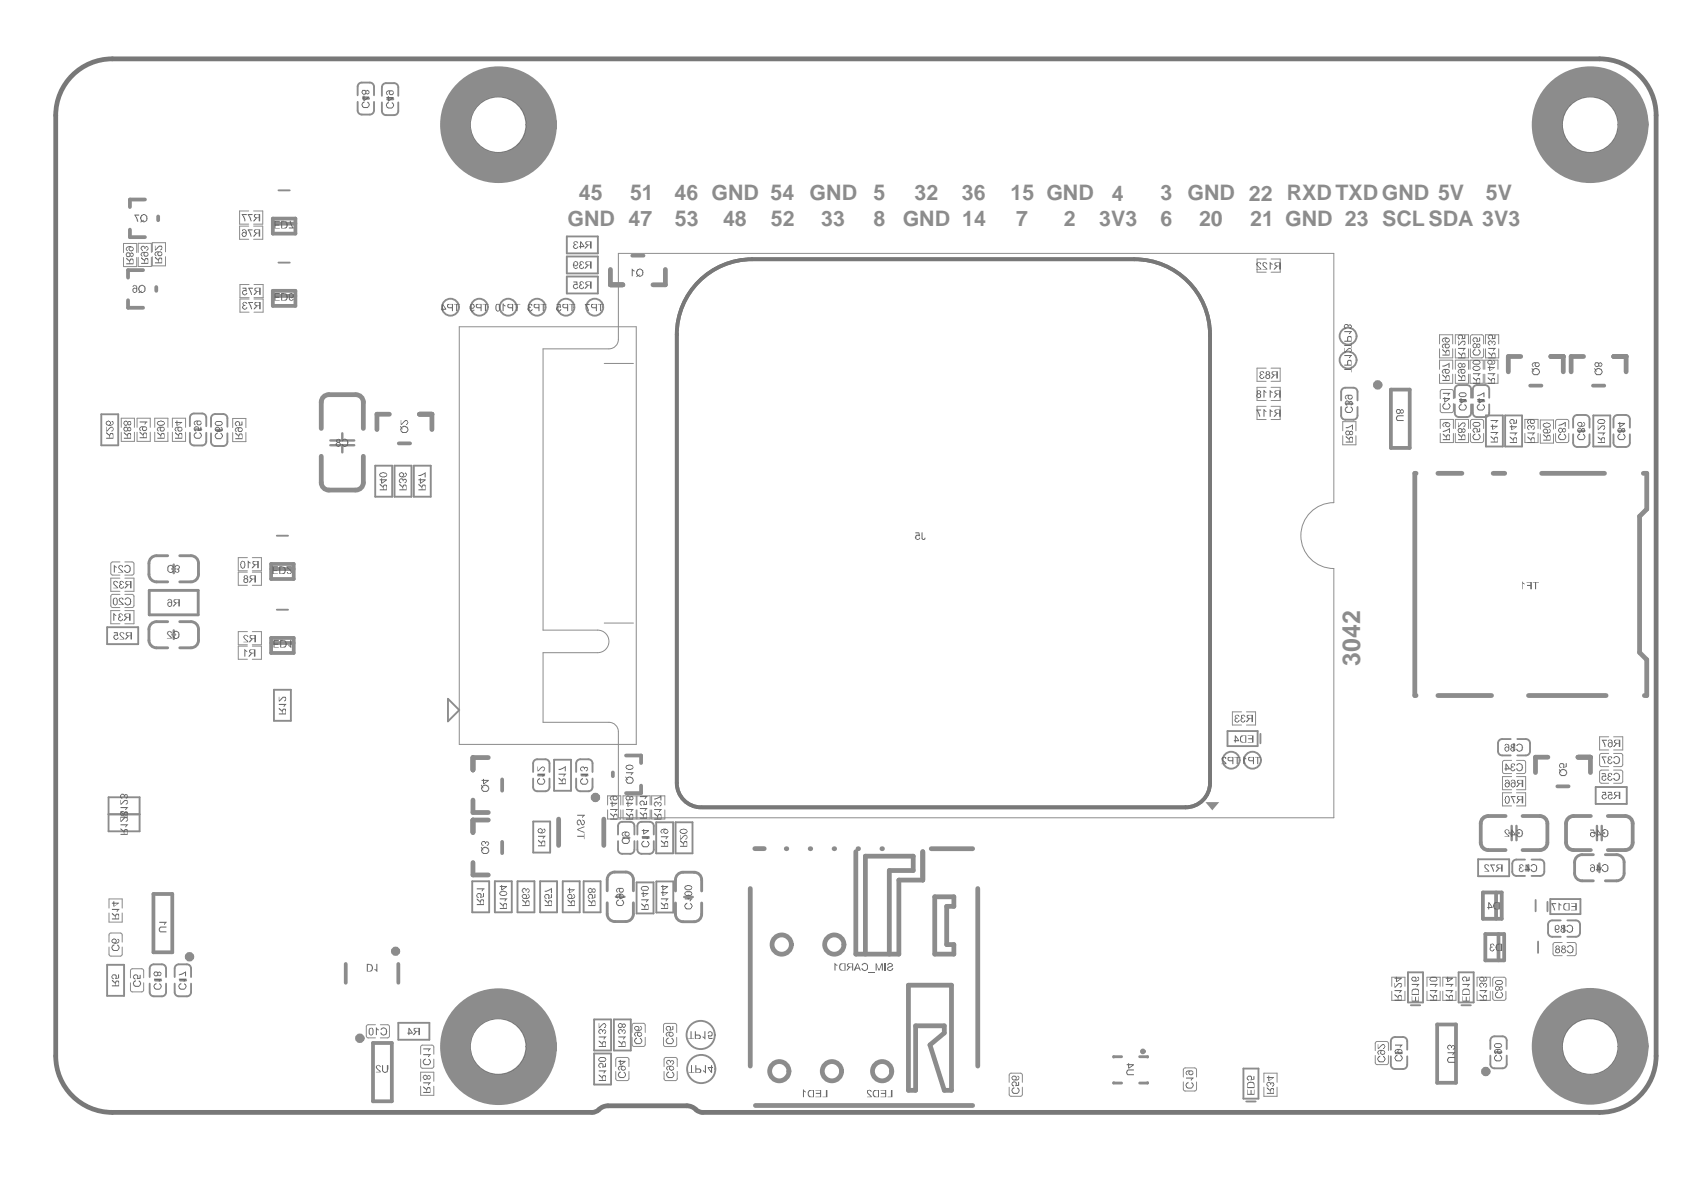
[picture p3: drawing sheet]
<svg xmlns="http://www.w3.org/2000/svg" width="297mm" height="210mm" viewBox="0 0 297 210" stroke-linecap="round" stroke-linejoin="round" font-family="sans-serif">
<defs><g id="words">
<text font-size="4.4" fill="#8c8c8c" x="239.9" y="117.5" transform="rotate(-90 239.9 117.5)">3042</text>
<g font-size="3.8" fill="#8c8c8c">
<text x="102.1" y="35.3">45</text>
<text x="111.1" y="35.3">51</text>
<text x="119" y="35.3">46 GND 54</text>
<text x="142.8" y="35.4">GND</text>
<text x="154.1" y="35.3">5</text>
<text x="161.3" y="35.3">32</text>
<text x="169.7" y="35.3">36</text>
<text x="178.3" y="35.3">15 GND</text>
<text x="196.1" y="35.4">4</text>
<text x="204.7" y="35.3">3</text>
<text x="209.4" y="35.4">GND 22 RXD TXDGND 5V</text>
<text x="262.1" y="35.4">5V</text>
<text x="100.1" y="39.9">GND 47</text>
<text x="119.1" y="39.8">53</text>
<text x="127.5" y="39.8">48</text>
<text x="136" y="39.8">52</text>
<text x="144.9" y="39.8">33</text>
<text x="154.1" y="39.8">8</text>
<text x="159.2" y="39.9">GND 14</text>
<text x="179.3" y="39.8">7</text>
<text x="187.7" y="39.9">2</text>
<text x="193.9" y="39.8">3V3</text>
<text x="204.7" y="39.8">6</text>
<text x="211.5" y="39.8">20</text>
<text x="220.5" y="39.9">21 GND 23 SCLSDA 3V3</text>
</g>
</g></defs>
<path d="M12.3 13.7a9.9 9.9 0 0 1 7.5-3.3h262.4a10 10 0 0 1 9.9 9.9v166a10 10 0 0 1-9.9 9.9h-158.3l-.6-.1-1.1-.8-1.1-.2h-13.9l-.7 .1-1.4 .9-.7 .1h-84.6a10 10 0 0 1-10-9.9v-166a9.9 9.9 0 0 1 2.5-6.6z" fill="none" stroke="#787878" stroke-width=".84"/>
<path d="M123.7 142.4a4.3 4.3 0 0 1-4.3-4.3v-79.1a13.3 13.3 0 0 1 13.3-13.3h67.4a13.3 13.3 0 0 1 13.3 13.3v79.1a4.3 4.3 0 0 1-4.3 4.3h-85.3" fill="none" stroke="#787878" stroke-width=".66"/>
<g fill="none" stroke="#787878" stroke-width=".33">
<circle cx="87.9" cy="22" r="5"/>
<circle cx="280.5" cy="22" r="5"/>
<circle cx="87.9" cy="184.6" r="5"/>
<circle cx="280.5" cy="184.6" r="5"/>
</g>
<path d="M212.6 141.5h2.5l-1.3 1.4z" fill="#8c8c8c"/>
<g fill="none" stroke="#8c8c8c" stroke-width=".66">
<path d="M25.6 35.2h-2.7v1.3M27.9 38.2v.6M48.1 38.6h4v2.6h-4zM48.1 39.5h4M22.6 53v1.3h2.6M22.9 40.5v1.3h2.7M25.2 47.6h-2.6v1.4M27.6 50.6v.7M48.1 51.3h4v2.7h-4zM48.1 52.2h4M111.5 45.1h2M70.3 78.2h2"/>
<path d="M245.3 68.7h3.4v10.3h-3.4zM269.9 68h2M281 68h2M47.8 99.5h4v2.6h-4zM47.8 112.5h4v2.7h-4zM47.8 100.4h4M47.8 113.4h4M88.6 137.5v2M108.1 136.2v.7M110.4 133.3h2.7v1.3M113.1 138.6v1.3h-2.7M274.7 138.7h2"/>
<path d="M27.1 157.7h3.3v10.3h-3.3zM88.6 148.5v2M261.6 157.4h3.3v4.7h-3.3zM263.9 157.4v4.7M265.6 143.9h-3.1a1.33 1.33 0 0 0-1.3 1.4v3.3a1.33 1.33 0 0 0 1.3 1.3h3.1M268.6 143.9h3a1.33 1.33 0 0 1 1.3 1.4v3.3a1.33 1.33 0 0 1-1.3 1.3h-3M280.6 143.9h-3a1.33 1.33 0 0 0-1.4 1.4v3.3a1.33 1.33 0 0 0 1.4 1.3h3M283.6 143.9h3.1a1.33 1.33 0 0 1 1.3 1.4v3.3a1.33 1.33 0 0 1-1.3 1.3h-3.1M61 170v3.3M70.3 170v3.3M262 164.8h3.3v4.6h-3.3zM264.3 164.8v4.6"/>
<path d="M65.8 184h3.3v10.3h-3.3zM253.5 180.7h3.3v10.3h-3.3z"/>
</g>
<g fill="none" stroke="#8c8c8c" stroke-width=".84">
<path d="M107.7 47.5v2.7h2.2M117.4 47.5v2.7h-2.2M56.7 70.9v4.7M62.7 69.6h-4.7a1.33 1.33 0 0 0-1.3 1.3M62.8 69.6a1.33 1.33 0 0 1 1.3 1.3M64.1 70.9v4.7M68.7 73.1h-2.2v2.7M74 73.1h2.2v2.7M268.2 62.9h-2.2v2.7M273.6 62.9h2.1v2.7M279.3 62.9h-2.2v2.7M284.6 62.9h2.2v2.7"/>
<path d="M56.7 85.1a1.33 1.33 0 0 0 1.3 1.3h4.7M56.7 80.5v4.6M64.1 85.1a1.33 1.33 0 0 1-1.3 1.3M64.1 80.5v4.6M249.8 83.5h-.2v39.2h.2M253.6 83.5h4.3M263.4 83.5h2M271.9 83.5h11.1M289.9 83.5h.6v6.3l-1.3 1.3v24l1.3 1.3v6.3h-.5M86.1 133.6h-2.7v2.2M253.6 122.7h9.5M269.6 122.7h13.7"/>
<path d="M273 133.6h-2.2v2.7M278.3 133.6h2.2v2.7M83.4 141.1v2.2h2.7M83.4 152.1v2.2h2.7M86.1 144.6h-2.7v2.2M98.5 144.5v4.6M106.5 144.5v4.6M132.3 156.7v31.3M133.1 149.7h1.7M138.7 149.7h.1M142.9 149.7h.1M147.1 149.7h.1"/>
<path d="M151 150.2v18.1h7.6v-13.1h4.2v-5M151.3 149.7h.1M155.6 149.7h.1M164.3 149.7h7.3M164.9 158.2h3.4v1.7h-1.3v6.7h1.3v1.7h-3.4zM172.5 156.7v31.3M152.6 168.3v-17.3h8.5v2.5h-4.2v14.8M160.2 173.8h7.6v18.5h-1.2l-2.6-8 2.6-2.1v-1.3h-5.1v11.4h-1.3zM133.2 195h38.4"/>
<circle cx="137.9" cy="166.6" r="1.7"/>
<circle cx="147.2" cy="166.6" r="1.7"/>
<circle cx="137.5" cy="188.9" r="1.7"/>
<circle cx="146.7" cy="188.9" r="1.7"/>
<circle cx="155.6" cy="188.9" r="1.7"/>
</g>
<g fill="none" stroke="#8c8c8c" stroke-width=".33">
<path d="M63.1 16.8v-1.5a.73 .73 0 0 1 .7-.7h1.4a.73 .73 0 0 1 .8 .7v1.5M63.1 19.5a.73 .73 0 0 0 .7 .7h1.4a.73 .73 0 0 0 .8-.7M63.1 18v1.5M66 18v1.5M67.4 18.1v1.5a.73 .73 0 0 0 .7 .7h1.4a.73 .73 0 0 0 .8-.7v-1.5M67.4 16.9v-1.5a.73 .73 0 0 1 .7-.7h1.4a.73 .73 0 0 1 .8 .7v1.5M49.1 33.6h2M49.1 46.3h2M100 41.7h5.5v3h-5.5zM100 45.2h5.5v3h-5.5zM100 48.8h5.5v3h-5.5zM17.9 73.1h3v5.4h-3z"/>
<path d="M33.5 76.3v1.5a.73 .73 0 0 0 .7 .8h1.5a.73 .73 0 0 0 .7-.8v-1.5M33.5 75.2v-1.5a.73 .73 0 0 1 .7-.8h1.5a.73 .73 0 0 1 .7 .8v1.5M37.2 77.9a.73 .73 0 0 0 .8 .8h1.4a.73 .73 0 0 0 .7-.8M37.2 75.3v-1.5a.73 .73 0 0 1 .8-.8h1.4a.73 .73 0 0 1 .7 .8v1.5M37.2 76.4v1.5M40.1 76.4v1.5M236.6 69.1a.73 .73 0 0 1 .7-.7h1.4a.73 .73 0 0 1 .8 .7M236.6 71.8v1.5a.73 .73 0 0 0 .7 .7h1.4a.73 .73 0 0 0 .8-.7v-1.5M236.6 69.1v1.5M239.5 69.1v1.5M256.6 71.3v1.5M256.6 70.2v-1.5a.73 .73 0 0 1 .7-.8h1.5a.73 .73 0 0 1 .7 .8v1.5"/>
<path d="M256.6 72.8a.73 .73 0 0 0 .7 .8h1.5a.73 .73 0 0 0 .7-.8M259.5 71.3v1.5M259.8 70.2v-1.5a.73 .73 0 0 1 .7-.8h1.4a.73 .73 0 0 1 .8 .8v1.5M259.8 72.8a.73 .73 0 0 0 .7 .8h1.4a.73 .73 0 0 0 .8-.8M259.8 71.3v1.5M262.1 73.3h3v5.5h-3zM262.7 71.3v1.5M265.5 73.3h3v5.5h-3zM277.5 75.4v-1.5a.73 .73 0 0 1 .7-.7h1.4a.73 .73 0 0 1 .8 .7v1.5M277.5 76.6v1.5a.73 .73 0 0 0 .7 .7h1.4a.73 .73 0 0 0 .8-.7v-1.5M281 73.3h3v5.5h-3zM284.6 76.6v1.5a.73 .73 0 0 0 .7 .7h1.5a.73 .73 0 0 0 .7-.7v-1.5"/>
<path d="M284.6 75.4v-1.5a.73 .73 0 0 1 .7-.7h1.5a.73 .73 0 0 1 .7 .7v1.5M48.8 94.5h2M66.2 82.1h3v5.5h-3zM69.6 82.1h3v5.5h-3zM73 82.1h3v5.5h-3zM18.9 110.6h5.5v3h-5.5zM48.8 107.5h2M48.3 121.7h3v5.4h-3zM79 123.3l2 1.9-2 2zM94 137.3v1.5a.73 .73 0 0 0 .8 .8h1.4a.73 .73 0 0 0 .7-.8v-1.5M94 136.2v-1.5a.73 .73 0 0 1 .8-.8h1.4a.73 .73 0 0 1 .7 .8v1.5M97.7 134h3v5.5h-3z"/>
<path d="M101.6 137.3v1.5a.73 .73 0 0 0 .8 .8h1.4a.73 .73 0 0 0 .7-.8v-1.5M101.6 136.2v-1.5a.73 .73 0 0 1 .8-.8h1.4a.73 .73 0 0 1 .7 .8v1.5M216.5 128.9h5.3v2.7h-5.3zM222.3 129.4v1.7M266.5 130.4h-1.5a.73 .73 0 0 0-.8 .7v1.4a.73 .73 0 0 0 .8 .7h1.5M267.6 130.4h1.5a.73 .73 0 0 1 .8 .7v1.4a.73 .73 0 0 1-.8 .7h-1.5M281.5 138.8h5.4v3h-5.4zM19.1 143.7h5.5M19.1 140.6h5.5v6h-5.5zM19.1 143.6h5.5M83.3 155.4h3v5.5h-3zM87.3 155.4h3v5.5h-3z"/>
<path d="M91.3 155.4h3v5.5h-3zM94.1 144.9h2.9v5.5h-2.9zM95.3 155.4h3v5.5h-3zM99.3 155.4h3v5.5h-3zM102.9 155.4h3v5.5h-3zM109 147.2v-1.5a.73 .73 0 0 1 .7-.7h1.5a.73 .73 0 0 1 .7 .7v1.5M109 149.9a.73 .73 0 0 0 .7 .7h1.5a.73 .73 0 0 0 .7-.7M109 148.4v1.5M111.9 148.4v1.5M112.3 155.6h3v5.5h-3zM112.4 149.9a.73 .73 0 0 0 .8 .7h1.4a.73 .73 0 0 0 .7-.7M112.4 148.4v1.5"/>
<path d="M112.4 147.2v-1.5a.73 .73 0 0 1 .8-.7h1.4a.73 .73 0 0 1 .7 .7v1.5M115.3 148.4v1.5M115.7 145h3v5.5h-3zM115.8 155.5h3v5.5h-3zM119.2 145h2.9v5.5h-2.9zM260.7 151.6h5.5v3h-5.5zM269 151.6h-1.5a.73 .73 0 0 0-.8 .7v1.5a.73 .73 0 0 0 .8 .7h1.5M270.2 151.6h1.4M270.2 154.5h1.4M270.9 158.7v2M271.7 151.6a.73 .73 0 0 1 .7 .7v1.5a.73 .73 0 0 1-.7 .7M273 159.1v1.6"/>
<path d="M273.5 158.6h5.3v2.6h-5.3zM18.9 170.2h3v5.5h-3zM26.4 172.3v-1.5a.73 .73 0 0 1 .7-.7h1.5a.73 .73 0 0 1 .7 .7v1.5M26.4 175a.73 .73 0 0 0 .7 .7h1.5a.73 .73 0 0 0 .7-.7M26.4 173.5v1.5M29.3 173.5v1.5M30.8 172.3v-1.5a.73 .73 0 0 1 .7-.7h1.5a.73 .73 0 0 1 .7 .7v1.5M30.8 175a.73 .73 0 0 0 .7 .7h1.5a.73 .73 0 0 0 .7-.7M30.8 173.5v1.5M33.7 173.5v1.5M104.8 179.8h3v5.5h-3zM108.3 179.8h3v5.5h-3z"/>
<path d="M248.3 171.5h2.7v5.3h-2.7zM248.8 177.3h1.7M257.3 171.5h2.6v5.3h-2.6zM257.8 177.3h1.6M271.3 166.1v2M275.3 162.3h-1.5a.73 .73 0 0 0-.7 .8v1.4a.73 .73 0 0 0 .7 .7h1.5M276.5 162.3h1.5M276.5 165.2h1.5M278 162.3a.73 .73 0 0 1 .7 .8v1.4a.73 .73 0 0 1-.7 .7M70.3 180.4h5.4v3h-5.4zM104.8 185.8h3v5.5h-3zM219.3 188.5h2.7v5.3h-2.7z"/>
<path d="M219.8 194.3h1.7M245.3 187.8a.73 .73 0 0 0 .8 .8h1.4a.73 .73 0 0 0 .7-.8M245.3 185.2v-1.5a.73 .73 0 0 1 .8-.8h1.4a.73 .73 0 0 1 .7 .8v1.5M245.3 186.3v1.5M248.2 186.3v1.5M262.9 187.7a.73 .73 0 0 0 .7 .7h1.4a.73 .73 0 0 0 .8-.7M262.9 185v-1.5a.73 .73 0 0 1 .7-.7h1.4a.73 .73 0 0 1 .8 .7v1.5M262.9 186.2v1.5M265.8 186.2v1.5"/>
<circle cx="79.5" cy="54.2" r="1.49"/>
<circle cx="84.5" cy="54.2" r="1.49"/>
<circle cx="89.6" cy="54.2" r="1.49"/>
<circle cx="94.7" cy="54.2" r="1.49"/>
<circle cx="99.8" cy="54.2" r="1.49"/>
<circle cx="104.9" cy="54.2" r="1.49"/>
<circle cx="237.8" cy="59.3" r="1.49"/>
<circle cx="237.8" cy="63.5" r="1.49"/>
<circle cx="217.2" cy="134.1" r="1.49"/>
<circle cx="220.9" cy="134.1" r="1.49"/>
<circle cx="123.6" cy="182.6" r="2.49"/>
<circle cx="123.7" cy="188.6" r="2.49"/>
</g>
<g fill="none" stroke="#8c8c8c" stroke-width=".18">
<path d="M43.9 37.2h-1.6v2.3h1.6M43.9 39.9h-1.6v2.3h1.6M44.7 39.9h1.6v2.3h-1.6M44.7 37.2h1.6v2.3h-1.6M21.8 45.4v1.6h2.3v-1.6M21.8 44.6v-1.7h2.3v1.7M24.4 44.5v-1.6h2.3v1.6M24.4 45.4v1.6h2.3v-1.6M26.9 45.3v1.6h2.3v-1.6M26.9 44.4v-1.6h2.3v1.6M43.9 50.2h-1.6v2.3h1.6M43.9 52.7h-1.6v2.4h1.6"/>
<path d="M44.8 50.2h1.6v2.3h-1.6M44.8 52.7h1.6v2.4h-1.6M81 57.6h31.2v73.7h-31.2zM109.1 44.7h126.2v44a5.8 5.8 0 0 0-5.8 5.8 5.8 5.8 0 0 0 5.8 5.8v43.9h-126.2v-15.1a1.66 1.66 0 0 0-1.7-1.7h-11.6v-12.3h9.6a1.99 1.99 0 0 0 2-2 1.99 1.99 0 0 0-2-2h-9.6v-49.6h11.6a1.66 1.66 0 0 0 1.7-1.6zM223.3 45.7h-1.6v2.3h1.6M224.2 45.7h1.6v2.3h-1.6M21.4 75.4v-1.6h2.3v1.6M21.4 76.2v1.7h2.3v-1.7M24.2 75.4v-1.6h2.3v1.6M24.2 76.2v1.7h2.3v-1.7M27.3 75.4v-1.6h2.3v1.6M27.3 76.2v1.7h2.3v-1.7"/>
<path d="M30.4 75.4v-1.6h2.3v1.6M30.4 76.2v1.7h2.3v-1.7M41 76.3v1.6h2.4v-1.6M41 75.4v-1.6h2.4v1.6M106.6 64.1h5.1M223.3 71.7h-1.6v2.3h1.6M223.3 64.9h-1.6v2.4h1.6M223.3 68.3h-1.6v2.3h1.6M224.2 71.7h1.6v2.3h-1.6M224.2 64.9h1.6v2.4h-1.6M224.2 68.3h1.6v2.3h-1.6M236.8 76v-1.6h2.4v1.6"/>
<path d="M236.8 76.9v1.6h2.4v-1.6M253.9 65.1v-1.6h2.3v1.6M253.9 66v1.6h2.3v-1.6M253.9 61.5v1.6h2.3v-1.6M253.9 60.7v-1.7h2.3v1.7M254 71.2v1.2l.1 .2 .3 .2 1.8-.1 .2-.3v-1.2M254 70.3v-1.3l.1-.1 .3-.2 1.8 .1 .2 .2v1.3M254 76.5v1.6h2.4v-1.6M254 75.6v-1.6h2.4v1.6M256.7 65.1v-1.6h2.3v1.6M256.7 66v1.6h2.3v-1.6M256.7 76.5v1.6h2.3v-1.6"/>
<path d="M256.7 75.6v-1.6h2.3v1.6M256.7 61.5v1.6h2.3v-1.6M256.7 60.7v-1.7h2.3v1.7M259.3 65.1v-1.6h2.3v1.6M259.3 66v1.6h2.3v-1.6M259.4 60.7v-1.3v-.2l.3-.2 1.8 .1 .2 .3v1.3M259.4 61.5v1.3l.1 .3h.2h1.8l.2-.3v-1.3M259.4 75.6v-1.3l.1-.3h.2h1.8l.2 .3v1.3M259.4 76.5v1.2l.1 .3 1.8 .1 .3-.2 .1-.2v-1.2M261.9 65.1v-1.6h2.3v1.6M261.9 66v1.6h2.3v-1.6M262 61.5v1.6h2.4v-1.6"/>
<path d="M262 60.7v-1.7h2.4v1.7M269 76.5v1.6h2.3v-1.6M269 75.6v-1.6h2.3v1.6M271.7 76.6v1.6h2.3v-1.6M271.7 75.7v-1.6h2.3v1.6M274.4 76.5v1.2l.2 .3 1.8 .1 .3-.2v-.2v-1.2M274.4 75.6v-1.3v-.1l.3-.2h1.8l.2 .3v1.3M21.2 99.1h-1.3l-.3 .2-.1 1.8 .2 .3h.2h1.3M22 99.1h1.3l.2 .1 .1 .3v1.8l-.3 .1h-1.3M43.6 98.4h-1.6v2.3h1.6M44.5 98.4h1.6v2.3h-1.6M21.2 104.8h-1.3l-.3 .2-.1 1.8 .2 .3 .2 .1h1.3"/>
<path d="M21.2 102h-1.7v2.3h1.7M21.2 107.7h-1.7v2.3h1.7M22 104.8h1.3l.2 .1 .1 .3v1.8l-.3 .2h-1.3M22 102h1.6v2.3h-1.6M22 107.7h1.6v2.3h-1.6M43.6 100.9h-1.6v2.3h1.6M43.6 111.4h-1.6v2.3h1.6M43.6 114h-1.6v2.3h1.6M44.5 100.9h1.6v2.3h-1.6M44.5 111.4h1.6v2.3h-1.6M44.5 114h1.6v2.3h-1.6M106.6 109.9h5.1"/>
<path d="M219 125.6h-1.6v2.3h1.6M219.9 125.6h1.6v2.3h-1.6M266.6 134.1h-1.2l-.3 .2-.1 1.8 .2 .3h.2h1.2M266.6 137h-1.6v2.3h1.6M266.6 139.8h-1.6v2.4h1.6M267.5 134.1h1.3l.1 .1 .2 .3v1.8l-.3 .1h-1.3M267.5 139.8h1.6v2.4h-1.6M267.5 137h1.6v2.3h-1.6M283.8 132.9h-1.3l-.3 .2-.1 1.8 .2 .3h.2h1.3M283.8 135.8h-1.3l-.3 .2-.1 1.8 .2 .3 .2 .1h1.3M283.8 130h-1.7v2.3h1.7M284.6 132.9h1.3l.3 .2v.1v1.9l-.3 .1h-1.3"/>
<path d="M284.6 135.8h1.3l.3 .2v.2v1.8l-.3 .2h-1.3M284.6 130h1.6v2.3h-1.6M107.2 142.9v1.6h2.3v-1.6M107.2 142v-1.6h2.3v1.6M109.9 142.9v1.6h2.3v-1.6M109.9 142v-1.6h2.3v1.6M112.4 142.9v1.6h2.3v-1.6M112.4 142v-1.6h2.3v1.6M114.9 142.9v1.6h2.4v-1.6M114.9 142v-1.6h2.4v1.6M19.2 166.2v-1.3l.1-.2 .3-.1h1.8l.2 .3v1.3M19.2 167v1.3l.1 .2 .3 .2 1.8-.1 .2-.3v-1.3"/>
<path d="M19.2 160.2v-1.6h2.4v1.6M19.2 161v1.6h2.4v-1.6M23 172.5v-1.3l.2-.3h.2h1.8l.1 .3v1.3M23 173.3v1.3l.1 .2 .3 .2 1.8-.1 .1-.3v-1.3M245.5 174.8v1.7h2.3v-1.7M245.5 174v-1.6h2.3v1.6M251.7 174.8v1.7h2.3v-1.7M251.7 174v-1.6h2.3v1.6M254.5 174.8v1.7h2.3v-1.7M254.5 174v-1.6h2.3v1.6M260.5 174.8v1.7h2.4v-1.7M260.5 174v-1.6h2.4v1.6"/>
<path d="M263.3 174v-1.3v-.2l.3-.1h1.9l.1 .3v1.3M263.3 174.8v1.3l.2 .3 .1 .1 1.9-.1 .1-.3v-1.3M275.5 166.2h-1.2l-.2 .1-.2 .3 .1 1.8 .3 .2h1.2M276.4 166.2h1.3l.2 .1 .1 .3v1.8l-.3 .2h-1.3M66.2 180.7l-1.2 .1-.3 .1-.1 1.8 .2 .3 .2 .1h1.2M67.1 180.7l1.3 .1h.1l.2 .3-.1 1.8-.2 .2h-1.3M74.2 186.8v1.3l.2 .3h1.8l.3-.1v-.2v-1.3M74.2 186v-1.3v-.2l.3-.2 1.8 .1 .2 .3v1.3M74.2 191.6v1.6h2.3v-1.6M74.2 190.7v-1.6h2.3v1.6M108.6 188.1v-1.2l.1-.2 .3-.2 1.8 .1 .1 .3v1.2M108.6 189v1.3l.1 .1 .3 .2h1.8l.1-.3v-1.3"/>
<path d="M111.5 183v1.2l.2 .3 1.8 .1 .3-.2v-.2v-1.2M111.5 182.1v-1.3v-.1l.3-.2h1.8l.2 .3v1.3M117 183v1.3l.1 .1 .3 .2h1.8l.2-.3v-1.3M117 182.1v-1.2l.2-.3 .2-.1 1.8 .1 .2 .3v1.2M117.1 188.1v-1.2l.2-.3 .2-.1 1.8 .1 .2 .3v1.2M117.1 189v1.3l.1 .1 .3 .2h1.8l.2-.3v-1.3M178 191.8v1.2l.2 .3 1.8 .1 .3-.2v-.2v-1.2M178 190.9v-1.3l.1-.1 .3-.2h1.8l.1 .3v1.3M208.7 190v-1.3l.2-.3h.2h1.8l.2 .3v1.3M208.7 190.8v1.3l.1 .2 .3 .1h1.8l.2-.3v-1.3M222.9 190.9v-1.6h2.4v1.6M222.9 191.8v1.6h2.4v-1.6"/>
<path d="M242.6 185.3v-1.3l.2-.2 .1-.1 1.8 .1 .2 .2v1.3M242.6 186.2v1.2v.2l.3 .2 1.8-.1 .2-.3v-1.2"/>
</g>
<g fill="none" stroke="#8c8c8c" stroke-width=".42">
<path d="M64.1 17.4h1M68.3 17.5h1M34.5 75.8h1M38.1 75.9h1M58.3 78.5h4.2M58.3 77.7h4.2M60.4 76.4v1.3M60.4 78.5v1.3M237.5 71.2h1M257.6 70.7h1M260.8 70.7h1M278.5 76h1"/>
<path d="M285.5 76h1M30.6 99.6v1.5M30.4 100.3h.5M30.4 111.9h.5M30.6 111.2v1.5M94.9 136.7h1.1M102.6 136.7h1M267.1 131.3v1M108.6 158.2h1.6M109.4 157.9v.5M110 147.8h1M113.4 147.8h1"/>
<path d="M120.7 158.2h1.5M121.4 158v.5M266.2 146.9h.4M266.6 145.7v2.5M267.5 146.9h.4M267.5 145.7v2.5M269.6 152.6v1M281.3 146.9h.4M281.7 145.7v2.5M281.9 153.1h.5M282.1 152.3v1.5M282.5 145.7v2.5"/>
<path d="M282.5 146.9h.5M27.4 172.9h1M31.8 172.9h1M275.9 163.3v1M246.2 185.7h1M263.8 185.6h1"/>
</g>
<g fill="none" stroke="#8c8c8c" stroke-width=".5">
<path d="M29.6 98h-2a1.33 1.33 0 0 0-1.3 1.3v2a1.33 1.33 0 0 0 1.3 1.3h2M31.7 98h2a1.33 1.33 0 0 1 1.3 1.3v2a1.33 1.33 0 0 1-1.3 1.3h-2M26.3 104.1h8.7v4.4h-8.7zM29.6 109.7h-2a1.33 1.33 0 0 0-1.3 1.3v1.9a1.33 1.33 0 0 0 1.3 1.4h2M31.7 109.7h2a1.33 1.33 0 0 1 1.3 1.3v1.9a1.33 1.33 0 0 1-1.3 1.4h-2M107.1 157.1v-2a1.33 1.33 0 0 1 1.3-1.3h2a1.33 1.33 0 0 1 1.3 1.3v2M107.1 159.2v2a1.33 1.33 0 0 0 1.3 1.3h2a1.33 1.33 0 0 0 1.3-1.3v-2M119.1 157.2v-2a1.33 1.33 0 0 1 1.4-1.3h1.9a1.33 1.33 0 0 1 1.4 1.3v2M119.1 159.3v2a1.33 1.33 0 0 0 1.4 1.3h1.9a1.33 1.33 0 0 0 1.4-1.3v-2M281 150.8h-1.9a1.33 1.33 0 0 0-1.4 1.3v1.9a1.33 1.33 0 0 0 1.4 1.4h1.9M283.2 150.8h1.9a1.33 1.33 0 0 1 1.4 1.3v1.9a1.33 1.33 0 0 1-1.4 1.4h-1.9M196.4 191h1.4"/>
<path d="M197.8 186.4l-1.4 .1M201 186.4l1.4 .1M202.4 191h-1.4"/>
<circle cx="201.6" cy="185.5" r=".25"/>
</g>
<g fill="none" stroke="#8c8c8c" stroke-width=".83">
<circle cx="243" cy="67.9" r=".41"/>
<circle cx="105" cy="140.7" r=".41"/>
<circle cx="33.4" cy="168.8" r=".41"/>
<circle cx="69.8" cy="167.8" r=".4"/>
<circle cx="63.5" cy="183.1" r=".41"/>
<circle cx="262.1" cy="189" r=".41"/>
</g>
<g fill="none" stroke="#8c8c8c" stroke-width="5.3">
<circle cx="87.9" cy="22" r="7.6"/>
<circle cx="280.5" cy="22" r="7.6"/>
<circle cx="87.9" cy="184.6" r="7.6"/>
<circle cx="280.5" cy="184.6" r="7.6"/>
</g>
<g fill="#5a5a5a">
<path d="M21.1 111.7a.48 .48 0 0 1 .5-.2 .48 .48 0 0 1 .3 .4h-.1a.28 .28 0 0 0-.3-.3 .28 .28 0 0 0-.3 .2 .28 .28 0 0 0 .2 .3l.2 .3h.2l.2 .4h-.9l.7-.1-.5-.4a.45 .45 0 0 1-.2-.6z"/>
<path d="M20.1 111.5h.7v.7a.32 .32 0 0 0-.6 0 .32 .32 0 0 0 .2 .5h.3v-.2l.2-.1a.45 .45 0 0 1-.5 .4 .45 .45 0 0 1-.4-.5 .45 .45 0 0 1 .6-.4l.1 .1-.1-.3h-.5z"/>
<path d="M18.7 75.3l.1 .7 .3-.4a.43 .43 0 0 1 .8-.2 .43 .43 0 0 1-.2 .7v-.1a.28 .28 0 0 0 .2-.3 .28 .28 0 0 0-.2-.3 .28 .28 0 0 0-.3 .2l-.5 .5h-.2z"/>
<path d="M20.9 108.3l.4-.2 .4 .4-.2 .1a.24 .24 0 0 0-.2-.3 .24 .24 0 0 0-.2 .1 .24 .24 0 0 0 .1 .3h.1v.2a.28 .28 0 0 0-.3 .2 .28 .28 0 0 0 .2 .3 .28 .28 0 0 0 .3-.2h.2a.41 .41 0 0 1-.6 .3 .41 .41 0 0 1-.1-.7z"/>
<path d="M20 108.1h.2v.3l.3 .1v.2l-.3-.2v1h-.2z"/>
<path d="M21.1 102.6l.4-.2 .3 .4h-.1a.24 .24 0 0 0-.2-.2 .24 .24 0 0 0-.3 .1 .24 .24 0 0 0 .1 .3h.2v.2a.28 .28 0 0 0-.4 .2 .28 .28 0 0 0 .3 .3 .28 .28 0 0 0 .3-.3h.1a.41 .41 0 0 1-.5 .4 .41 .41 0 0 1-.1-.7z"/>
<path d="M20 102.6h.1a.48 .48 0 0 1 .7 .2h-.1a.29 .29 0 0 0-.5-.2 .29 .29 0 0 0 0 .5l.6 .5v.2h-.8l.6-.1-.1-.2a.77 .77 0 0 1-.5-.9z"/>
<path d="M102.2 49.7l.5-.1 .3 .3-.2 .1a.24 .24 0 0 0-.1-.3 .24 .24 0 0 0-.3 .2 .24 .24 0 0 0 .1 .3h.2v.1a.28 .28 0 0 0-.4 .2 .28 .28 0 0 0 .2 .4 .28 .28 0 0 0 .3-.3h.2a.41 .41 0 0 1-.6 .3 .41 .41 0 0 1-.1-.7z"/>
<path d="M101.1 49.7h.7v.6a.32 .32 0 0 0-.5 0 .32 .32 0 0 0 .2 .5h.2l.1-.2h.2a.45 .45 0 0 1-.5 .4 .45 .45 0 0 1-.4-.6 .45 .45 0 0 1 .5-.3l.1 .1-.1-.4h-.5z"/>
<path d="M70.4 84.5l.2-.1a.34 .34 0 0 1 .5 .2 .37 .37 0 0 1 .6 .1 .37 .37 0 0 1-.3 .5v-.1a.22 .22 0 0 0 .2-.4 .21 .21 0 0 0-.4 0v.2h-.2a.28 .28 0 0 0-.2-.4 .28 .28 0 0 0-.3 .2 .28 .28 0 0 0 .3 .4v.1l-.3-.1a.36 .36 0 0 1-.1-.6z"/>
<path d="M102.2 46.2l.5-.2 .3 .4-.2 .1a.24 .24 0 0 0-.1-.3 .24 .24 0 0 0-.3 .1 .24 .24 0 0 0 .1 .3h.2v.2a.28 .28 0 0 0-.4 .2 .28 .28 0 0 0 .2 .3 .28 .28 0 0 0 .3-.3h.2a.41 .41 0 0 1-.6 .4 .41 .41 0 0 1-.1-.7z"/>
<path d="M101.1 42.7a.48 .48 0 0 1 .5-.1 .48 .48 0 0 1 .4 .3l-.2-.1a.27 .27 0 0 0-.3-.1 .27 .27 0 0 0-.2 .3l.3 .1v.1a.29 .29 0 0 0-.4 .3 .29 .29 0 0 0 .4 .3l.2-.3h.2a.46 .46 0 0 1-.7 .4 .46 .46 0 0 1 0-.8l-.2-.1z"/>
<path d="M73.8 83.8l.6-.1 .7-.4v.9h-.2v-.7l-.7 .5h-.4z"/>
<path d="M84.1 157.7a.46 .46 0 0 1 .6-.1 .46 .46 0 0 1 .2 .6l.3-.1v-.6h.2v.7l-.7 .2v-.2a.32 .32 0 0 0-.2-.5 .32 .32 0 0 0-.3 .4l.2 .1v.2l-.2-.1a.36 .36 0 0 1-.1-.6z"/>
<path d="M84.1 156.7h1.4v.2h-.2l-.2 .3h-.2l.2-.3h-1z"/>
<path d="M96.1 157.9a.46 .46 0 0 1 .6-.1 .46 .46 0 0 1 .1 .6l.4-.1v-.6h.1v.7l-.6 .2v-.2a.32 .32 0 0 0-.2-.5 .32 .32 0 0 0-.3 .4l.2 .1v.2l-.2-.1a.36 .36 0 0 1-.1-.6z"/>
<path d="M96.1 157.1l.6-.1 .6-.4v.9h-.1v-.6l-.7 .4h-.4z"/>
<path d="M103.8 157.9a.46 .46 0 0 1 .6-.1 .46 .46 0 0 1 .1 .6l.4-.1v-.6h.1v.7l-.7 .2v-.2a.32 .32 0 0 0-.1-.5 .32 .32 0 0 0-.4 .4l.3 .1v.2l-.3-.1a.36 .36 0 0 1 0-.6z"/>
<path d="M92.1 156.8h.1a.32 .32 0 0 1 .3-.2 .32 .32 0 0 1 .3 .3 .31 .31 0 0 1 .4-.2 .31 .31 0 0 1 .2 .3v.4l-.4 .1 .1-.1a.27 .27 0 0 0 .2-.4 .27 .27 0 0 0-.3-.1l-.1 .3h-.2a.28 .28 0 0 0-.2-.4 .28 .28 0 0 0-.3 .3 .28 .28 0 0 0 .3 .3v.1l-.4-.1z"/>
<path d="M262.9 152.5h.8v.2h-.7l.4 .5 .1 .5h-.1l-.2-.6z"/>
<path d="M261.8 152.6h.1a.48 .48 0 0 1 .8 .2h-.2a.29 .29 0 0 0-.4-.2 .29 .29 0 0 0 0 .5l.6 .5v.1h-.9h.6l-.1-.2a.77 .77 0 0 1-.5-.9z"/>
<path d="M43.8 53.3h.8v.1h-.7l.5 .6 .1 .5h-.2l-.2-.6z"/>
<path d="M42.8 53.4a.48 .48 0 0 1 .4-.1 .48 .48 0 0 1 .4 .3l-.2-.1a.27 .27 0 0 0-.3-.1 .27 .27 0 0 0-.2 .3l.4 .1v.2a.29 .29 0 0 0-.4 .2 .29 .29 0 0 0 .4 .3l.1-.3h.2a.46 .46 0 0 1-.7 .4 .46 .46 0 0 1 0-.8l-.1-.1z"/>
<path d="M43.8 50.7h.8v.2h-.7l.5 .6 .1 .5h-.2l-.2-.7z"/>
<path d="M42.8 50.7h.6v.7a.32 .32 0 0 0-.5 0 .32 .32 0 0 0 .2 .5h.3v-.1l.2-.1a.45 .45 0 0 1-.5 .3 .45 .45 0 0 1-.4-.5 .45 .45 0 0 1 .6-.3l.1 .1-.1-.4h-.5z"/>
<path d="M43.7 40.5h.8v.1h-.6l.4 .6 .1 .5h-.2l-.2-.6z"/>
<path d="M43.7 37.8h.8v.1h-.6l.4 .6 .1 .5h-.2l-.2-.6z"/>
<path d="M42.6 37.8h.9v.1h-.6a1.36 1.36 0 0 1 .4 1.1h-.2l-.1-.6z"/>
<path d="M254.5 76l.7-.1 .6-.4v.9h-.2v-.7l-.6 .4-.5 .1z"/>
<path d="M257.2 74.5l.1 .6 .2-.1a.78 .78 0 0 1 1-.4v.6l-.3 .2-.1-.2a.29 .29 0 0 0 .3-.4 .29 .29 0 0 0-.5 0l-.5 .6h-.2z"/>
<path d="M222.2 65.7a.48 .48 0 0 1 .5-.2 .48 .48 0 0 1 .3 .3h-.1a.27 .27 0 0 0-.4-.2 .27 .27 0 0 0-.1 .3l.3 .1v.2a.29 .29 0 0 0-.4 .2 .29 .29 0 0 0 .4 .3l.2-.3h.1a.46 .46 0 0 1-.7 .4 .46 .46 0 0 1 .1-.8l-.2-.1z"/>
<path d="M237.4 75.4l.6-.1 .6-.4v.9h-.1v-.7l-.7 .4h-.4z"/>
<path d="M24.6 74.3h1.4v.2h-.2l-.2 .4h-.1l.1-.4h-1z"/>
<path d="M27.3 43.3l.1 .6 .2-.1a.78 .78 0 0 1 1-.4v.6l-.3 .2v-.2a.29 .29 0 0 0 .2-.4 .29 .29 0 0 0-.5 0l-.5 .6h-.2z"/>
<path d="M24.9 43.5h.1a.32 .32 0 0 1 .3-.2 .32 .32 0 0 1 .3 .3 .31 .31 0 0 1 .3-.2 .31 .31 0 0 1 .3 .4v.3l-.4 .2 .1-.2a.27 .27 0 0 0 .2-.3 .27 .27 0 0 0-.4-.2l-.1 .3h-.1a.28 .28 0 0 0-.2-.4 .28 .28 0 0 0-.4 .3 .28 .28 0 0 0 .3 .3v.2l-.3-.2z"/>
<path d="M41.5 74.4a.46 .46 0 0 1 .6 0 .46 .46 0 0 1 .2 .5h.3v-.6h.2v.7h-.7a.32 .32 0 0 0 0-.5 .32 .32 0 0 0-.5 .2v.2h.2v.3l-.2-.1-.2-.2z"/>
<path d="M254.4 64.5l.6-.1 .7-.4v.9h-.2v-.7l-.7 .5h-.4z"/>
<path d="M259.8 65.8l1.4 .1-.4 .3v.1h-.1l.1-.3h-1z"/>
<path d="M88.2 158.5l1.3 .1-.3 .2v.2h-.2l.2-.4h-1z"/>
<path d="M252.2 174.7h1.4l-.4 .3v.2h-.1l.1-.4h-1z"/>
<path d="M252.2 173.6h1.4v.1l-.3 .1-.1 .3h-.1l.1-.4h-1z"/>
<path d="M255 174.7h1.4l-.4 .3v.2h-.2l.2-.4h-1z"/>
<path d="M255 173.6h1.4v.1h-.2l-.2 .4h-.2l.2-.4h-1z"/>
<path d="M224 72.2l.3 .3h.2v.2l-.4-.2v1h-.1z"/>
<path d="M222.9 72.2h.1l.1 .2 .3 .1v.2l-.4-.2v1h-.1z"/>
<path d="M221.6 72.2h.8v.2h-.6l.1 .1 .3 .5 .1 .5h-.2l-.1-.5z"/>
<path d="M224 68.8l.3 .3h.2v.2l-.4-.2v1h-.1z"/>
<path d="M222.9 68.8h.1l.1 .2 .3 .1v.2l-.4-.2v1h-.1z"/>
<path d="M281.8 76.3l1.4 .1-.4 .2v.2h-.1l.1-.3h-1z"/>
<path d="M281.8 75l.1 .6 .2-.1a.78 .78 0 0 1 1-.4v.6l-.3 .2v-.2a.29 .29 0 0 0 .2-.4 .29 .29 0 0 0-.5 0l-.5 .6h-.2z"/>
<path d="M224 46.2l.3 .3h.2v.2l-.4-.2v1h-.1z"/>
<path d="M222.7 46.4h.1a.48 .48 0 0 1 .7 .2h-.1a.29 .29 0 0 0-.5-.2 .29 .29 0 0 0 .1 .5l.5 .5v.1h-.8h.6l-.1-.2a.77 .77 0 0 1-.5-.9z"/>
<path d="M221.6 46.5h.1a.39 .39 0 0 1 .4-.3 .39 .39 0 0 1 .3 .4h-.1a.26 .26 0 0 0-.3-.2 .26 .26 0 0 0-.2 .2 .26 .26 0 0 0 .1 .3l.5 .4 .1 .2h-.9h.7l-.6-.6z"/>
<path d="M21.3 142.4l1.3 .1-.3 .2v.2h-.2l.2-.4h-1z"/>
<path d="M21.3 141.1v.6l.2-.1a.78 .78 0 0 1 1-.4v.6l-.2 .1-.1-.1a.29 .29 0 0 0 .2-.5 .29 .29 0 0 0-.5 .1l-.5 .5h-.1z"/>
<path d="M21.3 140.2a.32 .32 0 0 1 .4-.2 .32 .32 0 0 1 .2 .3l.1-.2a.46 .46 0 0 1 .6 .4l-.2 .4h-.2v-.2a.2 .2 0 0 0 .2-.2 .2 .2 0 0 0-.2-.2 .2 .2 0 0 0-.2 .2l-.2 .1a.27 .27 0 0 0 0-.4 .27 .27 0 0 0-.4 .1 .27 .27 0 0 0 .2 .4v.2l-.3-.1a.36 .36 0 0 1 0-.6z"/>
<path d="M246 174.7h1.3l-.3 .3v.2h-.2l.2-.4h-1z"/>
<path d="M246 173.4l.1 .6 .1-.1a.78 .78 0 0 1 1-.4v.6l-.2 .1-.1-.1a.29 .29 0 0 0 .3-.5 .29 .29 0 0 0-.5 0l-.6 .6h-.1z"/>
<path d="M257.2 61.4l1.3 .1-.3 .2v.2h-.2l.2-.4h-1z"/>
<path d="M257.2 60.1l.1 .6 .2-.1a.78 .78 0 0 1 1-.4v.6l-.3 .1-.1-.1a.29 .29 0 0 0 .3-.5 .29 .29 0 0 0-.5 .1l-.5 .5h-.2z"/>
<path d="M257.2 59.2a.46 .46 0 0 1 .6-.1 .46 .46 0 0 1 .2 .6l.3-.1v-.5h.2v.7l-.7 .1v-.2a.32 .32 0 0 0-.2-.6 .32 .32 0 0 0-.3 .5l.2 .1v.2l-.2-.1a.3 .3 0 0 1-.1-.5z"/>
<path d="M21.3 145.4l1.3 .1-.3 .2v.2h-.2l.2-.3h-1z"/>
<path d="M21.3 144.1v.6l.2-.1a.78 .78 0 0 1 1-.4v.6l-.2 .2-.1-.2a.29 .29 0 0 0 .2-.4 .29 .29 0 0 0-.5 0l-.5 .6h-.1z"/>
<path d="M105.6 182.8l1.4 .1-.4 .3v.1h-.1l.1-.3h-1z"/>
<path d="M105.6 181.6h.1a.32 .32 0 0 1 .3-.1 .32 .32 0 0 1 .3 .2 .31 .31 0 0 1 .4-.1 .31 .31 0 0 1 .2 .3v.3l-.4 .2 .1-.2a.27 .27 0 0 0 .2-.3 .27 .27 0 0 0-.3-.2l-.1 .4h-.2a.28 .28 0 0 0-.2-.4 .28 .28 0 0 0-.3 .2 .28 .28 0 0 0 .2 .3v.2l-.3-.2z"/>
<path d="M105.6 180.5l.1 .6 .2-.1a.61 .61 0 0 1 1-.4v.6l-.4 .1v-.2a.26 .26 0 0 0 .3-.2 .26 .26 0 0 0-.2-.3 .26 .26 0 0 0-.3 .2l-.4 .4-.3 .2z"/>
<path d="M262.5 61.4l1.4 .1-.4 .2v.2h-.1l.1-.4h-1z"/>
<path d="M262.5 60.2h.1a.32 .32 0 0 1 .3-.2 .32 .32 0 0 1 .3 .3 .31 .31 0 0 1 .4-.2 .31 .31 0 0 1 .2 .3v.4l-.4 .1 .1-.1a.27 .27 0 0 0 .2-.4 .27 .27 0 0 0-.3-.1l-.1 .3h-.2a.28 .28 0 0 0-.2-.4 .28 .28 0 0 0-.3 .3 .28 .28 0 0 0 .3 .3v.1l-.4-.1z"/>
<path d="M262.5 59.2a.46 .46 0 0 1 .6-.1 .46 .46 0 0 1 .2 .6l.3-.1v-.5h.2v.7l-.7 .1v-.2a.32 .32 0 0 0-.2-.6 .32 .32 0 0 0-.3 .5l.3 .1v.2l-.3-.1a.3 .3 0 0 1-.1-.5z"/>
<path d="M261 174.7h1.3l-.3 .3v.2h-.2l.2-.4h-1z"/>
<path d="M261 173.5h.1a.32 .32 0 0 1 .3-.2 .32 .32 0 0 1 .3 .3 .31 .31 0 0 1 .3-.2 .31 .31 0 0 1 .3 .3v.4l-.4 .1 .1-.1a.27 .27 0 0 0 .2-.4 .27 .27 0 0 0-.4-.1v.3h-.2a.28 .28 0 0 0-.2-.4 .28 .28 0 0 0-.3 .2 .28 .28 0 0 0 .2 .4v.1l-.3-.1z"/>
<path d="M109.1 182.8l1.3 .1-.3 .3v.1h-.2l.2-.3h-1z"/>
<path d="M109.1 181.6h.1a.32 .32 0 0 1 .3-.1 .32 .32 0 0 1 .2 .2 .31 .31 0 0 1 .4-.1 .31 .31 0 0 1 .2 .3v.3l-.3 .2 .1-.2a.27 .27 0 0 0 .2-.3 .27 .27 0 0 0-.4-.2l-.1 .4h-.1a.28 .28 0 0 0-.2-.4 .28 .28 0 0 0-.4 .2 .28 .28 0 0 0 .3 .3v.2l-.3-.2z"/>
<path d="M269.4 76.3l1.4 .1-.4 .2v.2h-.1l.1-.3h-1z"/>
<path d="M269.4 75.1h.1a.32 .32 0 0 1 .3-.2 .32 .32 0 0 1 .3 .3 .31 .31 0 0 1 .4-.2 .31 .31 0 0 1 .2 .4v.3l-.3 .2v-.2a.27 .27 0 0 0 .2-.3 .27 .27 0 0 0-.3-.2l-.1 .3h-.2a.28 .28 0 0 0-.2-.4 .28 .28 0 0 0-.3 .3 .28 .28 0 0 0 .3 .3v.2l-.4-.2z"/>
<path d="M113.1 158.6l1.4 .1-.4 .3v.1h-.1l.1-.3h-1z"/>
<path d="M262.9 76.2l1.4 .1-.4 .2v.2h-.1l.1-.3h-1z"/>
<path d="M262.9 74.1l1.4 .1-.4 .2v.2h-.1l.1-.3h-1z"/>
<path d="M116.6 158.5l1.3 .1-.3 .2v.2h-.2l.2-.4h-1z"/>
<path d="M266.3 76.3l1.4 .1-.4 .2v.2h-.1l.1-.3h-1z"/>
<path d="M266.3 74.1a.46 .46 0 0 1 .6-.1 .46 .46 0 0 1 .2 .6l.3-.1v-.5h.2v.7l-.7 .1v-.2a.32 .32 0 0 0-.2-.5 .32 .32 0 0 0-.3 .4l.2 .1v.2l-.2-.1a.3 .3 0 0 1-.1-.5z"/>
<path d="M262.4 65.8l1.4 .1-.4 .3v.1h-.1l.1-.3h-1z"/>
<path d="M156.6 170a.52 .52 0 0 1 .5-.2 .52 .52 0 0 1 .4 .6l-.1 .1-.5 .2a.21 .21 0 0 0-.3 .2 .21 .21 0 0 0 .3 .2h.3l.1-.3h.3a.55 .55 0 0 1-.6 .5 .55 .55 0 0 1-.5-.6l.4-.3a.26 .26 0 0 0 .3-.1 .26 .26 0 0 0-.2-.4 .26 .26 0 0 0-.3 .3l-.2 .1z"/>
<path d="M156 169.9h.2v1.3h-.2z"/>
<path d="M154.5 169.9h.1l.4 1.1 .5-1.1h.2v1.3h-.1v-1.1l-.5 1.1h-.1l-.4-1.1v1.1h-.1z"/>
<path d="M153.2 171.5l1.1 .1z"/>
<path d="M152 170.1a.65 .65 0 0 1 .8-.1 .65 .65 0 0 1 .3 .8 .6 .6 0 0 1-.6 .5 .6 .6 0 0 1-.6-.5h.2a.47 .47 0 0 0 .7 .2 .47 .47 0 0 0 .1-.7v-.2h-.2a.28 .28 0 0 0-.3-.1 .28 .28 0 0 0-.2 .3h-.2z"/>
<path d="M147.2 169.8l.3 .4h.2v.2l-.3-.2v1h-.2z"/>
<path d="M270.4 102.7h1.1l-.6 .1v1.1h-.1v-1.1z"/>
<path d="M269.3 102.7h.9v1.2h-.3v-.6h-.6v-.1h.6v-.4z"/>
<path d="M268.5 102.6l.2 .2 .2 .1v.2l-.3-.2v1z"/>
<path d="M95.3 53.6h1.1l-.5 .1v1.2h-.2v-1.2z"/>
<path d="M93.1 53.8l.4-.3 .4 .2v.3h-.2a.21 .21 0 0 0-.2-.3 .21 .21 0 0 0-.2 .3 .21 .21 0 0 0 .3 .1v.2a.28 .28 0 0 0-.4 .1 .28 .28 0 0 0 .1 .4 .28 .28 0 0 0 .4-.2l.3-.1a.46 .46 0 0 1-.6 .5 .46 .46 0 0 1-.3-.7l.2-.1-.2-.2z"/>
<path d="M80.1 53.6h1l-.5 .1v1.2h-.1v-1.2z"/>
<path d="M100.4 53.6h1.1l-.5 .1v1.2h-.2v-1.2z"/>
<path d="M98.2 53.6h.7v.7h-.1a.3 .3 0 0 0-.5 0 .3 .3 0 0 0 .2 .5 .3 .3 0 0 0 .4-.3h.1a.45 .45 0 0 1-.5 .4 .45 .45 0 0 1-.4-.5 .45 .45 0 0 1 .6-.4l.1 .1-.1-.3h-.5z"/>
<path d="M105.4 53.6h1.1l-.5 .1v1.2h-.1v-1.2z"/>
<path d="M103.2 53.6h.8v.2h-.6l.4 .5v.6h-.1v-.4z"/>
<path d="M85.1 53.6h1.1l-.5 .1v1.2h-.2v-1.2z"/>
<path d="M90.7 53.6h1.1l-.5 .1v1.2h-.2v-1.2z"/>
<path d="M88.7 53.5h.1v.2l.4 .2v.1l-.4-.1v1h-.1z"/>
<path d="M237.1 65.1h1.2l.1-.4v1l-.1-.5h-1.2z"/>
<path d="M237.1 62.6l1.4 .1-.3 .2-.1 .2h-.1l.1-.3h-1z"/>
<path d="M237.1 61.4l.1 .6 .3-.3a.43 .43 0 0 1 .7-.2 .43 .43 0 0 1-.1 .7v-.2a.28 .28 0 0 0 .2-.2 .28 .28 0 0 0-.2-.3 .28 .28 0 0 0-.3 .2l-.5 .5h-.2z"/>
<path d="M237.1 60.9h1.2l.1-.5v1.1l-.1-.5h-1.2z"/>
<path d="M237.1 58.4l1.4 .1-.3 .2-.1 .2h-.1l.1-.3h-1z"/>
<path d="M237.1 57.3l.2-.1a.34 .34 0 0 1 .5 .2 .37 .37 0 0 1 .6 .1 .37 .37 0 0 1-.3 .5v-.2a.21 .21 0 0 0 .1-.3 .21 .21 0 0 0-.3 0v.2h-.2a.28 .28 0 0 0-.2-.4 .28 .28 0 0 0-.3 .2 .28 .28 0 0 0 .3 .3v.2l-.3-.1a.36 .36 0 0 1-.1-.6z"/>
<path d="M121.9 187.9h.2v1.2l.4 .1h-1l.4-.1z"/>
<path d="M124.3 187.9h.2v1.4l-.5-.3v-.2l.3 .2z"/>
<path d="M121.8 181.9h.2v1.3h.4h-1h.4z"/>
<path d="M124.3 181.9h.1v1.4l-.5-.3v-.2l.4 .2z"/>
<path d="M124.9 182a.48 .48 0 0 1 .8 .3 .48 .48 0 0 1-.6 .5l-.1-.1 .1 .4h.6v.1h-.7l-.2-.6h.2a.3 .3 0 0 0 .4 0 .3 .3 0 0 0 0-.4 .3 .3 0 0 0-.4 0v.1h-.2z"/>
<path d="M101.8 147.4h1.2l.1-.4v1l-.1-.4h-1.2z"/>
<path d="M101.8 146.2l1.3-.5v.2l-1.2 .4 1.2 .5v.1l-1.3-.5z"/>
<path d="M101.8 144.7a.47 .47 0 0 1 .6 0 .47 .47 0 0 1 .2 .5h.1a.21 .21 0 0 0 .3 .1 .21 .21 0 0 0 0-.3l-.3-.4a.51 .51 0 0 1 .5 .5 .51 .51 0 0 1-.5 .5l-.4-.6a.22 .22 0 0 0-.2-.3 .22 .22 0 0 0-.2 .3v.2l.3 .2a.22 .22 0 0 1-.2 .2 .22 .22 0 0 1-.2-.3z"/>
<path d="M101.8 143.7h1.4v.2h-.2l-.2 .3h-.1l.1-.3h-1z"/>
<path d="M28.1 163.6l.2-.2h1.1v.2h-.8a.35 .35 0 0 0-.4 .3 .35 .35 0 0 0 .4 .4h.8v.2h-.8a.55 .55 0 0 1-.5-.3 .55 .55 0 0 1 0-.6z"/>
<path d="M28.1 162.6l1.3 .1-.3 .2v.2h-.2l.2-.3h-1z"/>
<path d="M67.4 187.9h.2v.7a.35 .35 0 0 0 .3 .5 .35 .35 0 0 0 .3-.5v-.7h.3l-.1 .8a.49 .49 0 0 1-.4 .5 .49 .49 0 0 1-.5-.2z"/>
<path d="M66.3 188.1a.48 .48 0 0 1 .5-.2 .48 .48 0 0 1 .3 .3h-.1a.28 .28 0 0 0-.3-.3 .28 .28 0 0 0-.3 .3 .28 .28 0 0 0 .2 .3l.2 .2 .3 .1 .1 .3h-.9h.7l-.4-.5a.45 .45 0 0 1-.3-.5z"/>
<path d="M198.7 188.8l.2-.2h1.1v.2h-.8a.35 .35 0 0 0-.4 .3 .35 .35 0 0 0 .4 .4h.8v.2h-.8a.55 .55 0 0 1-.5-.3 .55 .55 0 0 1 0-.6z"/>
<path d="M246.3 73.4l.2-.1h1.1v.1h-.8a.35 .35 0 0 0-.4 .4 .35 .35 0 0 0 .4 .3h.8v.2h-.8a.55 .55 0 0 1-.5-.3 .55 .55 0 0 1 0-.6z"/>
<path d="M255.3 186.6l.2-.1h1.1v.1h-.8a.35 .35 0 0 0-.4 .4 .35 .35 0 0 0 .4 .3h.8v.2h-.8a.55 .55 0 0 1-.5-.3 .55 .55 0 0 1 0-.6z"/>
<path d="M255.3 185.6l1.4 .1-.3 .2v.2h-.2l.2-.3h-1.1z"/>
<path d="M255.3 184.4h.1a.32 .32 0 0 1 .4-.1 .32 .32 0 0 1 .2 .2 .31 .31 0 0 1 .4-.1 .31 .31 0 0 1 .2 .3v.3l-.3 .2 .1-.2a.27 .27 0 0 0 .1-.3 .27 .27 0 0 0-.3-.2l-.1 .3h-.2a.28 .28 0 0 0-.1-.3 .28 .28 0 0 0-.4 .2 .28 .28 0 0 0 .3 .3v.2l-.4-.2z"/>
<path d="M48.4 51.7h.9v.1h-.7v.6h.7v.1h-.7v.4l.7 .1h-.9z"/>
<path d="M48.4 38.9h.9v.2h-.7v.5h.7v.2h-.7v.4l.7 .1h-.9z"/>
<path d="M51.1 38.9h.2l.1 .6 .4 .8h-.8v-.2h.6l-.4-.6z"/>
<path d="M267.5 134.9a.7 .7 0 0 1 .7-.2 .7 .7 0 0 1 .5 .7h-.1a.6 .6 0 0 1-.5 .6 .6 .6 0 0 1-.7-.5h.3a.39 .39 0 0 0 .4 .4 .39 .39 0 0 0 .3-.5 .44 .44 0 0 0-.1-.5 .44 .44 0 0 0-.6 0v.1h-.2z"/>
<path d="M266.5 134.9l.4-.3 .3 .2v.2h-.1a.21 .21 0 0 0-.3-.2 .21 .21 0 0 0-.1 .3 .21 .21 0 0 0 .3 .1v.2a.28 .28 0 0 0-.4 0 .28 .28 0 0 0 .1 .4 .28 .28 0 0 0 .4-.1l.2-.1a.46 .46 0 0 1-.6 .4 .46 .46 0 0 1-.2-.6l.1-.1-.1-.1z"/>
<path d="M157.2 192.3h.2v1.2h-.8l.6-.1z"/>
<path d="M155.3 192.3h1v1.2h-1l.8-.1v-.5h-.7v-.1h.7v-.4z"/>
<path d="M152.9 192.4h.1a.48 .48 0 0 1 .8 .2h-.2a.29 .29 0 0 0-.4-.2 .29 .29 0 0 0 0 .5l.6 .5v.1h-.9l.6-.1-.1-.1a.77 .77 0 0 1-.5-.9z"/>
<path d="M145.7 192.3h.2v1.2h-.8l.6-.1z"/>
<path d="M143.8 192.3h1v1.2h-1l.9-.1v-.5h-.8v-.1h.8v-.4z"/>
<path d="M141.6 192.2h.2l.1 .2 .2 .1v.2l-.3-.2v1h-.2z"/>
<path d="M112.9 142.5l1.3 .1-.3 .3v.1h-.2l.2-.3h-1z"/>
<path d="M112.9 141.4a.46 .46 0 0 1 .6-.1 .46 .46 0 0 1 .1 .6l.4-.1v-.5h.1v.6h-.6a.32 .32 0 0 0-.1-.5 .32 .32 0 0 0-.4 .2v.3h.1l.1 .2-.2-.1-.2-.2z"/>
<path d="M112.9 140.4l1.3 .1-.3 .3v.1h-.2l.2-.3h-1z"/>
<path d="M162.6 93.9h.1v1a.22 .22 0 0 0 .3 .2 .22 .22 0 0 0 .1-.3 .27 .27 0 0 1 0 .4 .27 .27 0 0 1-.4 0l-.1-.1z"/>
<path d="M161.5 93.9h.6l.2 .7h-.2a.32 .32 0 0 0-.5 .1 .32 .32 0 0 0 .4 .4l.1-.3h.2a.46 .46 0 0 1-.5 .4 .46 .46 0 0 1-.4-.5 .46 .46 0 0 1 .6-.4v.1v-.3h-.5z"/>
<path d="M30.5 111.5a.7 .7 0 0 1 .8-.1 .7 .7 0 0 1 .4 .6h-.1a.6 .6 0 0 1-.5 .7 .6 .6 0 0 1-.6-.5h.2a.39 .39 0 0 0 .5 .3 .39 .39 0 0 0 .3-.5 .44 .44 0 0 0-.2-.5 .44 .44 0 0 0-.5 0l-.1 .2h-.2z"/>
<path d="M29.5 111.4h.1a.48 .48 0 0 1 .8 .3h-.3a.25 .25 0 0 0-.3-.3 .25 .25 0 0 0-.1 .5l.6 .5 .1 .2h-1l.7-.1-.5-.6a.24 .24 0 0 1-.2-.1 .24 .24 0 0 1 .1-.3z"/>
<path d="M29.6 99.8a.73 .73 0 0 1 1.1 .3h-.2a.44 .44 0 0 0-.5-.3 .44 .44 0 0 0-.3 .6 .4 .4 0 0 0 .2 .5 .4 .4 0 0 0 .6-.3h.1a.56 .56 0 0 1-.7 .5 .56 .56 0 0 1-.4-.7z"/>
<path d="M30.9 99.8a.52 .52 0 0 1 .8 .3l-.2 .3a.36 .36 0 0 1 0 .5 .36 .36 0 0 1-.5 0l-.1-.3h.1a.2 .2 0 0 0 .2 .3 .2 .2 0 0 0 .2-.2 .2 .2 0 0 0-.2-.2l-.1-.2a.27 .27 0 0 0 .4 0 .27 .27 0 0 0-.1-.4 .27 .27 0 0 0-.4 .2h-.2z"/>
<path d="M23.5 173.1l.4-.2 .1 .1a.44 .44 0 0 0-.4 .6 .44 .44 0 0 0 .6 .3 .4 .4 0 0 0 .5-.3 .4 .4 0 0 0-.2-.5v-.1a.56 .56 0 0 1 .4 .6 .56 .56 0 0 1-.7 .5 .61 .61 0 0 1-.6-.3 .61 .61 0 0 1-.1-.7z"/>
<path d="M23.5 172a.48 .48 0 0 1 .6-.1 .48 .48 0 0 1 .3 .6h-.1h.3v-.5h.2v.6l-.7 .1 .1-.2a.32 .32 0 0 0 0-.4 .32 .32 0 0 0-.5 0 .32 .32 0 0 0 0 .4h.2v.3l-.3-.2a.3 .3 0 0 1-.1-.5z"/>
<path d="M19.7 166.8l.4-.2 .1 .1a.44 .44 0 0 0-.4 .6 .44 .44 0 0 0 .6 .3 .4 .4 0 0 0 .5-.3 .4 .4 0 0 0-.2-.5v-.2a.56 .56 0 0 1 .4 .7 .56 .56 0 0 1-.7 .4 .61 .61 0 0 1-.6-.2 .61 .61 0 0 1-.1-.7z"/>
<path d="M60.3 77.6a.7 .7 0 0 1 .8-.1 .7 .7 0 0 1 .4 .6h-.1a.6 .6 0 0 1-.5 .7 .6 .6 0 0 1-.7-.5h.3a.39 .39 0 0 0 .5 .3 .39 .39 0 0 0 .2-.5 .44 .44 0 0 0-.1-.5 .44 .44 0 0 0-.5 0l-.1 .2h-.2z"/>
<path d="M109.7 147.9l.4-.2 .1 .1a.44 .44 0 0 0-.4 .6 .44 .44 0 0 0 .6 .3 .4 .4 0 0 0 .5-.3 .4 .4 0 0 0-.2-.5v-.1a.56 .56 0 0 1 .4 .6 .56 .56 0 0 1-.7 .5 .61 .61 0 0 1-.6-.3 .61 .61 0 0 1-.1-.7z"/>
<path d="M67.1 181.5a.7 .7 0 0 1 .8-.2 .7 .7 0 0 1 .4 .7h-.1a.6 .6 0 0 1-.5 .7 .6 .6 0 0 1-.6-.5h.2a.39 .39 0 0 0 .5 .3 .39 .39 0 0 0 .3-.5 .44 .44 0 0 0-.2-.5 .44 .44 0 0 0-.5 0l-.1 .1h-.2z"/>
<path d="M66.3 181.2l.5 .4v.1l-.3-.1v1h-.2z"/>
<path d="M74.7 187l.3-.3 .1 .2a.44 .44 0 0 0-.3 .5 .44 .44 0 0 0 .5 .3 .4 .4 0 0 0 .5-.2 .4 .4 0 0 0-.2-.5v-.2a.56 .56 0 0 1 .4 .7 .56 .56 0 0 1-.7 .4 .61 .61 0 0 1-.6-.2 .61 .61 0 0 1 0-.7z"/>
<path d="M74.7 185.9l1.3 .1-.2 .2-.1 .3h-.2l.2-.4h-1z"/>
<path d="M74.7 184.9l1.3 .1-.3 .3v.1h-.2l.2-.3h-1z"/>
<path d="M94.8 137.5l.4-.3v.2a.44 .44 0 0 0-.3 .6 .44 .44 0 0 0 .6 .2 .4 .4 0 0 0 .5-.2 .4 .4 0 0 0-.3-.5v-.2a.56 .56 0 0 1 .5 .7 .56 .56 0 0 1-.7 .4 .61 .61 0 0 1-.7-.2 .61 .61 0 0 1 0-.7z"/>
<path d="M94.8 136.5l1.4 .1-.3 .1-.1 .3h-.1l.1-.4h-1z"/>
<path d="M94.8 135.2l.1 .7 .3-.3a.53 .53 0 0 1 .4-.4 .53 .53 0 0 1 .6 .3l-.3 .5h-.2v-.1a.28 .28 0 0 0 .3-.3 .28 .28 0 0 0-.2-.3 .28 .28 0 0 0-.3 .2l-.5 .5h-.2z"/>
<path d="M102.4 137.5l.3-.3 .1 .2a.44 .44 0 0 0-.3 .6 .44 .44 0 0 0 .6 .2 .4 .4 0 0 0 .5-.2 .4 .4 0 0 0-.3-.5v-.2a.56 .56 0 0 1 .5 .7 .56 .56 0 0 1-.7 .4 .61 .61 0 0 1-.7-.2 .61 .61 0 0 1 0-.7z"/>
<path d="M102.4 136.5l1.4 .1-.3 .1-.1 .3h-.1l.1-.4h-1z"/>
<path d="M102.4 135.4l.2-.2a.34 .34 0 0 1 .5 .3 .34 .34 0 0 1 .5-.2 .34 .34 0 0 1 .1 .5l-.2 .2h-.2v-.1a.25 .25 0 0 0 .3-.3 .25 .25 0 0 0-.3-.2l-.1 .1v.2h-.2a.28 .28 0 0 0-.2-.4 .28 .28 0 0 0-.3 .3 .28 .28 0 0 0 .2 .3v.1h-.2a.36 .36 0 0 1-.1-.6z"/>
<path d="M113.2 148.5l.3-.2 .1 .1a.44 .44 0 0 0-.3 .6 .44 .44 0 0 0 .6 .3 .4 .4 0 0 0 .5-.3 .4 .4 0 0 0-.3-.5v-.1a.56 .56 0 0 1 .5 .6 .56 .56 0 0 1-.7 .4 .61 .61 0 0 1-.7-.2 .61 .61 0 0 1 0-.7z"/>
<path d="M113.2 147.5l1.4 .1-.3 .2-.1 .2h-.2l.2-.3h-1z"/>
<path d="M31.5 173.6l.4-.2 .1 .2a.44 .44 0 0 0-.4 .5 .44 .44 0 0 0 .6 .3 .4 .4 0 0 0 .5-.3 .4 .4 0 0 0-.2-.5v-.1a.56 .56 0 0 1 .4 .6 .56 .56 0 0 1-.7 .5 .61 .61 0 0 1-.6-.3 .61 .61 0 0 1-.1-.7z"/>
<path d="M31.5 172.6l1.4 .1-.3 .2v.2h-.2l.2-.3h-1.1z"/>
<path d="M31.5 171.9l.7-.2 .6-.3v.8h-.2v-.7l-.5 .5h-.6z"/>
<path d="M27.2 173.6l.3-.2 .1 .2a.44 .44 0 0 0-.3 .5 .44 .44 0 0 0 .5 .3 .4 .4 0 0 0 .5-.3 .4 .4 0 0 0-.2-.5v-.1a.56 .56 0 0 1 .4 .6 .56 .56 0 0 1-.7 .5 .61 .61 0 0 1-.6-.3 .61 .61 0 0 1 0-.7z"/>
<path d="M27.2 172.6l1.3 .1-.2 .2-.1 .2h-.2l.2-.3h-1z"/>
<path d="M209.2 191.1l.3-.3 .1 .2a.44 .44 0 0 0-.3 .6 .44 .44 0 0 0 .6 .2 .4 .4 0 0 0 .5-.2 .4 .4 0 0 0-.3-.5v-.2a.56 .56 0 0 1 .5 .7 .56 .56 0 0 1-.7 .4 .61 .61 0 0 1-.7-.2 .61 .61 0 0 1 0-.7z"/>
<path d="M209.2 190.1l1.4 .1-.3 .1-.1 .3h-.2l.2-.4h-1z"/>
<path d="M22 105.6a.7 .7 0 0 1 .8-.1 .7 .7 0 0 1 .4 .6h-.1a.6 .6 0 0 1-.5 .7 .6 .6 0 0 1-.7-.5h.3a.39 .39 0 0 0 .5 .3 .39 .39 0 0 0 .2-.5 .44 .44 0 0 0-.1-.5 .44 .44 0 0 0-.5 0l-.1 .2h-.2z"/>
<path d="M21 105.5h.1a.48 .48 0 0 1 .7 .3h-.2a.25 .25 0 0 0-.3-.3 .25 .25 0 0 0-.1 .5l.6 .5v.2h-.9l.7-.1-.5-.6a.24 .24 0 0 1-.2-.1 .24 .24 0 0 1 .1-.3z"/>
<path d="M21.9 99.9a.7 .7 0 0 1 .8-.2 .7 .7 0 0 1 .4 .7h-.1a.6 .6 0 0 1-.5 .7 .6 .6 0 0 1-.7-.5h.3a.39 .39 0 0 0 .5 .3 .39 .39 0 0 0 .3-.5 .44 .44 0 0 0-.2-.5 .44 .44 0 0 0-.5 0l-.1 .2h-.2z"/>
<path d="M20.9 99.8h.1a.48 .48 0 0 1 .8 .3h-.3a.25 .25 0 0 0-.3-.3 .25 .25 0 0 0-.1 .4l.6 .5 .1 .3h-1l.7-.1-.5-.6a.24 .24 0 0 1-.2-.2 .24 .24 0 0 1 .1-.2z"/>
<path d="M20.1 99.6l.3 .4h.2v.1l-.4-.1v1h-.1z"/>
<path d="M237.3 71.9l.3-.2 .1 .1a.44 .44 0 0 0-.3 .6 .44 .44 0 0 0 .6 .3 .4 .4 0 0 0 .5-.3 .4 .4 0 0 0-.3-.5v-.2a.56 .56 0 0 1 .4 .7 .56 .56 0 0 1-.6 .4 .61 .61 0 0 1-.7-.2 .61 .61 0 0 1 0-.7z"/>
<path d="M237.3 70.8h.1a.31 .31 0 0 1 .3-.2 .31 .31 0 0 1 .3 .3 .36 .36 0 0 1 .5-.1 .36 .36 0 0 1 0 .6l-.3 .1v-.2a.2 .2 0 0 0 .2-.2 .2 .2 0 0 0-.2-.2 .2 .2 0 0 0-.1 .2l-.2 .1a.28 .28 0 0 0-.2-.4 .28 .28 0 0 0-.4 .3 .28 .28 0 0 0 .3 .3v.2l-.2-.2a.3 .3 0 0 1-.1-.5z"/>
<path d="M257.4 71.5l.3-.3 .1 .2a.44 .44 0 0 0-.3 .6 .44 .44 0 0 0 .5 .2 .4 .4 0 0 0 .5-.2 .4 .4 0 0 0-.2-.5v-.2a.56 .56 0 0 1 .4 .7 .56 .56 0 0 1-.7 .4 .61 .61 0 0 1-.6-.2 .61 .61 0 0 1 0-.7z"/>
<path d="M120.8 159.5l.3-.3 .1 .2a.44 .44 0 0 0-.3 .6 .44 .44 0 0 0 .6 .2 .4 .4 0 0 0 .5-.2 .4 .4 0 0 0-.3-.5v-.2a.56 .56 0 0 1 .4 .7 .56 .56 0 0 1-.6 .4 .61 .61 0 0 1-.7-.2 .61 .61 0 0 1 0-.7z"/>
<path d="M120.8 158.5l1.3 .1-.2 .1-.1 .3h-.2l.2-.4h-1z"/>
<path d="M66.4 170h.2v1.4l-.4-.3h-.1v-.2l.3 .2z"/>
<path d="M262.9 166.6l.4-.2 .3 .3-.2 .1a.21 .21 0 0 0-.3-.2 .21 .21 0 0 0 0 .4h.2v.1a.28 .28 0 0 0-.4 .2 .28 .28 0 0 0 .2 .4 .28 .28 0 0 0 .3-.3h.2a.42 .42 0 0 1-.6 .4 .42 .42 0 0 1-.1-.7z"/>
<path d="M48.3 112.9h.9v.1h-.8v.5h.7v.2h-.7v.4l.8 .1h-.9z"/>
<path d="M51.2 112.9h.2v1.4l-.4-.3h-.1v-.2l.3 .2z"/>
<path d="M258 175.7v.8h.5v-.7h.2v.7h.4l.1-.8v1h-1.2z"/>
<path d="M258 173.6h1.3l-.3 .3v.2h-.2l.2-.4h-1z"/>
<path d="M258 172.4a.42 .42 0 0 1 .6-.1 .42 .42 0 0 1 .1 .6l.4-.1v-.5h.1v.7l-.7 .1v-.1a.32 .32 0 0 0 .1-.5 .32 .32 0 0 0-.5 0 .32 .32 0 0 0 .1 .5l.1 .1h-.2l-.2-.3z"/>
<path d="M249 175.7l.1 .8h.5v-.7h.2v.7h.4l.1-.8v1h-1.3z"/>
<path d="M249 173.6h1.4l-.4 .3v.2h-.1l.1-.4h-1z"/>
<path d="M277.1 159.3h1v1.3h-1l.8-.1v-.5h-.7v-.2h.7v-.4z"/>
<path d="M274.9 159.2l.4 .4h.1v.1l-.3-.1v1h-.2z"/>
<path d="M273.6 159.3h.9v.2h-.7l.3 .2 .2 .9-.2-.1v-.3z"/>
<path d="M111.4 47.4l.4 .3h.1v.2l-.3-.2v1h-.2z"/>
<path d="M70.7 74.1l.1 .7 .2-.3a.53 .53 0 0 1 .5-.4 .53 .53 0 0 1 .5 .3l-.2 .5h-.2v-.1a.28 .28 0 0 0 .3-.3 .28 .28 0 0 0-.2-.3 .28 .28 0 0 0-.3 .2l-.5 .5h-.2z"/>
<path d="M84.9 148.5l.2-.1a.34 .34 0 0 1 .5 .2 .34 .34 0 0 1 .5-.1 .34 .34 0 0 1 .1 .4l-.2 .3h-.1v-.2a.25 .25 0 0 0 .2-.2 .25 .25 0 0 0-.2-.3l-.2 .1v.3h-.2a.28 .28 0 0 0-.1-.4 .28 .28 0 0 0-.4 .2 .28 .28 0 0 0 .3 .3v.2l-.3-.1a.36 .36 0 0 1-.1-.6z"/>
<path d="M23.7 37.9h.8v.1h-.6l.4 .6 .1 .5h-.2l-.2-.7z"/>
<path d="M43.1 114.5l.3 .3h.2v.2l-.3-.2v1h-.2z"/>
<path d="M42.9 112.2a.48 .48 0 0 1 .5-.2 .48 .48 0 0 1 .4 .4h-.2a.28 .28 0 0 0-.2-.3 .28 .28 0 0 0-.3 .2 .28 .28 0 0 0 .2 .3l.1 .3 .3 .1 .2 .3h-1l.7-.1-.4-.4a.45 .45 0 0 1-.3-.6z"/>
<path d="M19.7 172a.46 .46 0 0 1 .7-.1 .46 .46 0 0 1 .1 .6h.3v-.6h.2v.6l-.7 .2v-.2a.32 .32 0 0 0-.1-.5 .32 .32 0 0 0-.4 .5h.3v.2l-.3-.1a.36 .36 0 0 1-.1-.6z"/>
<path d="M43.7 98.9l.3 .3h.2v.2l-.3-.2v1h-.2z"/>
<path d="M49.2 124.2h1.3l-.3 .3v.2h-.2l.2-.4h-1z"/>
<path d="M49.2 122.9l.1 .6 .1-.1a.78 .78 0 0 1 1-.4v.6l-.2 .1-.1-.1a.29 .29 0 0 0 .3-.5 .29 .29 0 0 0-.5 .1l-.6 .5h-.1z"/>
<path d="M19.7 160.3l1.4 .1-.3 .3v.1h-.2l.2-.3h-1.1z"/>
<path d="M94.9 147.4l1.3 .1-.3 .3v.1h-.2l.2-.3h-1z"/>
<path d="M98.5 136.5l1.4 .1-.4 .2v.2h-.1l.1-.4h-1z"/>
<path d="M98.5 135.6l.6-.1 .7-.4v.9h-.2v-.6l-.7 .4h-.4z"/>
<path d="M74.7 190.9l1.3 .1-.3 .3v.1h-.2l.2-.3h-1z"/>
<path d="M116.6 147.5l1.3 .1-.3 .2v.2h-.2l.2-.3h-1z"/>
<path d="M120 147.3v.6l.4-.3a.43 .43 0 0 1 .7-.2 .43 .43 0 0 1-.1 .7l-.1-.2a.28 .28 0 0 0 .3-.2 .28 .28 0 0 0-.3-.3 .28 .28 0 0 0-.3 .2l-.5 .5h-.1z"/>
<path d="M254.5 71.3l.3-.2 .1 .1a.44 .44 0 0 0-.3 .6 .44 .44 0 0 0 .6 .3 .4 .4 0 0 0 .5-.3 .4 .4 0 0 0-.3-.5v-.2a.56 .56 0 0 1 .4 .7 .56 .56 0 0 1-.6 .4 .61 .61 0 0 1-.7-.2 .61 .61 0 0 1 0-.7z"/>
<path d="M254.5 69.3l1.3 .1-.3 .2v.2h-.2l.2-.3h-1z"/>
<path d="M267.5 146.5a.7 .7 0 0 1 .7-.1 .7 .7 0 0 1 .5 .6h-.1a.6 .6 0 0 1-.5 .7 .6 .6 0 0 1-.7-.5h.3a.39 .39 0 0 0 .4 .3 .39 .39 0 0 0 .3-.5 .44 .44 0 0 0-.1-.5 .44 .44 0 0 0-.6 0v.2h-.2z"/>
<path d="M265.4 146.5a.48 .48 0 0 1 .5-.2 .48 .48 0 0 1 .3 .4h-.1a.28 .28 0 0 0-.3-.3 .28 .28 0 0 0-.3 .2 .28 .28 0 0 0 .2 .3l.5 .5v.2h-.8l.7-.1-.5-.4a.45 .45 0 0 1-.2-.6z"/>
<path d="M270 152.7a.7 .7 0 0 1 .8-.2 .7 .7 0 0 1 .4 .7h-.1a.6 .6 0 0 1-.5 .6 .6 .6 0 0 1-.7-.5h.3a.39 .39 0 0 0 .5 .4 .39 .39 0 0 0 .2-.5 .44 .44 0 0 0-.1-.5 .44 .44 0 0 0-.5 0l-.1 .1h-.2z"/>
<path d="M268 152.6l.4-.2 .4 .3-.2 .1a.21 .21 0 0 0-.3-.2 .21 .21 0 0 0-.1 .4h.2v.2a.28 .28 0 0 0-.4 .1 .28 .28 0 0 0 .3 .4 .28 .28 0 0 0 .3-.3h.2a.42 .42 0 0 1-.7 .4 .42 .42 0 0 1 0-.7z"/>
<path d="M282.6 146.5a.7 .7 0 0 1 .7-.1 .7 .7 0 0 1 .5 .6h-.1a.6 .6 0 0 1-.5 .7 .6 .6 0 0 1-.7-.5h.3a.39 .39 0 0 0 .4 .3 .39 .39 0 0 0 .3-.5 .44 .44 0 0 0-.1-.5 .44 .44 0 0 0-.6 0v.2h-.2z"/>
<path d="M280.5 146.3h.7l.1 .7h-.1a.32 .32 0 0 0-.6 .2 .32 .32 0 0 0 .5 .3l.1-.2h.1a.44 .44 0 0 1-.6 .3 .44 .44 0 0 1-.2-.6 .44 .44 0 0 1 .7-.2l-.1-.3h-.6z"/>
<path d="M282.6 152.7a.7 .7 0 0 1 .7-.2 .7 .7 0 0 1 .5 .7h-.1a.6 .6 0 0 1-.5 .6 .6 .6 0 0 1-.7-.5h.3a.39 .39 0 0 0 .4 .4 .39 .39 0 0 0 .3-.5 .44 .44 0 0 0-.1-.5 .44 .44 0 0 0-.6 0v.1h-.2z"/>
<path d="M260.6 71.5l.3-.3 .1 .2a.44 .44 0 0 0-.3 .6 .44 .44 0 0 0 .5 .2 .4 .4 0 0 0 .6-.2 .4 .4 0 0 0-.3-.5v-.2a.56 .56 0 0 1 .4 .7 .56 .56 0 0 1-.7 .4 .61 .61 0 0 1-.6-.2 .61 .61 0 0 1 0-.7z"/>
<path d="M260.6 69.7l.6-.2 .6-.3v.9h-.1v-.7l-.6 .4-.5 .1z"/>
<path d="M63.9 18.1l.3-.2 .1 .1a.44 .44 0 0 0-.3 .6 .44 .44 0 0 0 .5 .3 .4 .4 0 0 0 .5-.3 .4 .4 0 0 0-.2-.5v-.1a.56 .56 0 0 1 .4 .6 .56 .56 0 0 1-.7 .5 .61 .61 0 0 1-.6-.3 .61 .61 0 0 1 0-.7z"/>
<path d="M68.2 18.2l.3-.2 .1 .1a.44 .44 0 0 0-.3 .6 .44 .44 0 0 0 .5 .3 .4 .4 0 0 0 .5-.3 .4 .4 0 0 0-.2-.5v-.2a.56 .56 0 0 1 .4 .7 .56 .56 0 0 1-.7 .4 .61 .61 0 0 1-.6-.2 .61 .61 0 0 1 0-.7z"/>
<path d="M259.8 76.7l.4-.2v.1a.44 .44 0 0 0-.3 .6 .44 .44 0 0 0 .6 .3 .4 .4 0 0 0 .5-.3 .4 .4 0 0 0-.3-.5v-.2a.56 .56 0 0 1 .5 .7 .56 .56 0 0 1-.7 .4 .61 .61 0 0 1-.7-.2 .61 .61 0 0 1 0-.7z"/>
<path d="M259.8 75.6a.48 .48 0 0 1 .6-.1 .48 .48 0 0 1 .3 .5l-.1 .1 .3-.1v-.5h.2v.7l-.7 .1 .1-.2a.32 .32 0 0 0-.1-.4 .32 .32 0 0 0-.4 0 .32 .32 0 0 0 0 .4h.2v.3l-.3-.2a.3 .3 0 0 1-.1-.5z"/>
<path d="M178.5 192l.3-.2 .1 .1a.44 .44 0 0 0-.3 .6 .44 .44 0 0 0 .6 .3 .4 .4 0 0 0 .5-.3 .4 .4 0 0 0-.3-.5v-.2a.56 .56 0 0 1 .4 .7 .56 .56 0 0 1-.6 .4 .61 .61 0 0 1-.7-.2 .61 .61 0 0 1 0-.7z"/>
<path d="M178.5 190.9a.48 .48 0 0 1 .6-.1 .48 .48 0 0 1 .2 .5v.1l.3-.1v-.5h.2v.7l-.7 .1 .1-.2a.32 .32 0 0 0-.1-.4 .32 .32 0 0 0-.4 0 .32 .32 0 0 0 0 .4h.1v.3l-.2-.2a.3 .3 0 0 1-.1-.5z"/>
<path d="M34.2 76.5l.4-.3 .1 .2a.44 .44 0 0 0-.4 .5 .44 .44 0 0 0 .6 .3 .4 .4 0 0 0 .5-.2 .4 .4 0 0 0-.2-.5v-.2a.56 .56 0 0 1 .4 .7 .56 .56 0 0 1-.7 .4 .61 .61 0 0 1-.6-.2 .61 .61 0 0 1-.1-.7z"/>
<path d="M34.2 75.4a.48 .48 0 0 1 .7-.2 .48 .48 0 0 1 .2 .6l-.1 .1 .3-.1v-.5h.2v.7h-.7l.1-.1a.32 .32 0 0 0 0-.5 .32 .32 0 0 0-.4 0 .32 .32 0 0 0-.1 .5h.2v.2l-.3-.1a.3 .3 0 0 1-.1-.6z"/>
<path d="M38 76.5l.3-.2 .1 .2a.44 .44 0 0 0-.3 .5 .44 .44 0 0 0 .5 .3 .4 .4 0 0 0 .5-.3 .4 .4 0 0 0-.2-.5v-.1a.56 .56 0 0 1 .4 .6 .56 .56 0 0 1-.7 .5 .61 .61 0 0 1-.6-.3 .61 .61 0 0 1 0-.7z"/>
<path d="M263.8 175.2l.3-.3 .1 .2a.44 .44 0 0 0-.3 .5 .44 .44 0 0 0 .6 .3 .4 .4 0 0 0 .5-.2 .4 .4 0 0 0-.3-.5v-.2a.56 .56 0 0 1 .4 .7 .56 .56 0 0 1-.6 .4 .61 .61 0 0 1-.7-.2 .61 .61 0 0 1 0-.7z"/>
<path d="M285.4 76.7l.3-.2 .1 .1a.44 .44 0 0 0-.3 .6 .44 .44 0 0 0 .5 .3 .4 .4 0 0 0 .6-.3 .4 .4 0 0 0-.3-.5v-.2a.56 .56 0 0 1 .4 .7 .56 .56 0 0 1-.7 .4 .61 .61 0 0 1-.6-.2 .61 .61 0 0 1 0-.7z"/>
<path d="M259.8 61.8l.4-.3v.2a.44 .44 0 0 0-.3 .6 .44 .44 0 0 0 .6 .2 .4 .4 0 0 0 .5-.2 .4 .4 0 0 0-.3-.5v-.2a.56 .56 0 0 1 .5 .7 .56 .56 0 0 1-.7 .4 .61 .61 0 0 1-.7-.2 .61 .61 0 0 1 0-.7z"/>
<path d="M259.8 59.7a.47 .47 0 0 1 .6-.2 .47 .47 0 0 1 .3 .6l-.1 .1 .3-.1v-.6h.2v.7l-.7 .2v-.2a.32 .32 0 0 0-.2-.5 .32 .32 0 0 0-.3 .4l.3 .1v.2l-.3-.1a.36 .36 0 0 1-.1-.6z"/>
<path d="M278.3 76.7l.3-.2 .1 .1a.44 .44 0 0 0-.3 .6 .44 .44 0 0 0 .6 .3 .4 .4 0 0 0 .5-.3 .4 .4 0 0 0-.3-.5v-.2a.56 .56 0 0 1 .4 .7 .56 .56 0 0 1-.6 .4 .61 .61 0 0 1-.7-.2 .61 .61 0 0 1 0-.7z"/>
<path d="M274.9 76.7l.4-.2v.1a.44 .44 0 0 0-.3 .6 .44 .44 0 0 0 .6 .3 .4 .4 0 0 0 .5-.3 .4 .4 0 0 0-.3-.5v-.2a.56 .56 0 0 1 .5 .7 .56 .56 0 0 1-.7 .4 .61 .61 0 0 1-.7-.2 .61 .61 0 0 1 0-.7z"/>
<path d="M274.9 74.9l.7-.1 .6-.4v.9h-.2v-.7l-.6 .4-.5 .1z"/>
<path d="M276.4 167a.7 .7 0 0 1 .8-.2 .7 .7 0 0 1 .4 .7h-.1a.6 .6 0 0 1-.5 .7 .6 .6 0 0 1-.7-.5h.3a.39 .39 0 0 0 .5 .3 .39 .39 0 0 0 .3-.5 .44 .44 0 0 0-.2-.5 .44 .44 0 0 0-.5 0l-.1 .1h-.2z"/>
<path d="M276.3 163.4a.7 .7 0 0 1 .8-.2 .7 .7 0 0 1 .4 .7h-.1a.6 .6 0 0 1-.5 .6 .6 .6 0 0 1-.6-.5h.2a.39 .39 0 0 0 .5 .4 .39 .39 0 0 0 .3-.5 .44 .44 0 0 0-.2-.5 .44 .44 0 0 0-.5 0l-.1 .1h-.2z"/>
<path d="M263.6 186.3l.3-.3 .1 .2a.44 .44 0 0 0-.3 .6 .44 .44 0 0 0 .6 .2 .4 .4 0 0 0 .5-.2 .4 .4 0 0 0-.3-.5v-.2a.56 .56 0 0 1 .5 .7 .56 .56 0 0 1-.7 .4 .61 .61 0 0 1-.7-.2 .61 .61 0 0 1 0-.7z"/>
<path d="M246.1 186.3l.3-.3 .1 .2a.44 .44 0 0 0-.3 .6 .44 .44 0 0 0 .5 .2 .4 .4 0 0 0 .5-.2 .4 .4 0 0 0-.2-.5v-.2a.56 .56 0 0 1 .4 .7 .56 .56 0 0 1-.7 .4 .61 .61 0 0 1-.6-.2 .61 .61 0 0 1 0-.7z"/>
<path d="M246.1 184.3h1.3l-.3 .3v.2h-.2l.2-.4h-1z"/>
<path d="M243 186.5l.4-.3v.2a.44 .44 0 0 0-.3 .5 .44 .44 0 0 0 .6 .3 .4 .4 0 0 0 .5-.2 .4 .4 0 0 0-.2-.5v-.2a.56 .56 0 0 1 .4 .7 .56 .56 0 0 1-.7 .4 .61 .61 0 0 1-.7-.3 .61 .61 0 0 1 0-.6z"/>
<path d="M243 184.2l.1 .6 .3-.2a.53 .53 0 0 1 .4-.4 .53 .53 0 0 1 .6 .3l-.3 .5h-.1v-.2a.28 .28 0 0 0 .2-.2 .28 .28 0 0 0-.2-.3 .28 .28 0 0 0-.3 .2l-.5 .5h-.2z"/>
<path d="M117.6 189.2l.3-.2 .1 .1a.44 .44 0 0 0-.3 .6 .44 .44 0 0 0 .6 .3 .4 .4 0 0 0 .5-.3 .4 .4 0 0 0-.3-.5v-.1a.56 .56 0 0 1 .4 .6 .56 .56 0 0 1-.6 .5 .61 .61 0 0 1-.7-.3 .61 .61 0 0 1 0-.7z"/>
<path d="M117.6 187.1l.2-.1a.34 .34 0 0 1 .5 .2 .34 .34 0 0 1 .4-.1 .34 .34 0 0 1 .2 .4l-.2 .3h-.2v-.2a.25 .25 0 0 0 .3-.2 .25 .25 0 0 0-.3-.3l-.1 .1v.3h-.2a.28 .28 0 0 0-.2-.4 .28 .28 0 0 0-.4 .2 .28 .28 0 0 0 .3 .3v.2l-.2-.1a.36 .36 0 0 1-.1-.6z"/>
<path d="M109.1 189.2l.3-.2 .1 .1a.44 .44 0 0 0-.3 .6 .44 .44 0 0 0 .5 .3 .4 .4 0 0 0 .6-.3 .4 .4 0 0 0-.3-.5v-.1a.56 .56 0 0 1 .4 .6 .56 .56 0 0 1-.7 .5 .61 .61 0 0 1-.6-.3 .61 .61 0 0 1 0-.7z"/>
<path d="M117.5 183.2l.3-.2 .1 .2a.44 .44 0 0 0-.3 .5 .44 .44 0 0 0 .6 .3 .4 .4 0 0 0 .5-.2 .4 .4 0 0 0-.3-.6v-.1a.56 .56 0 0 1 .5 .7 .56 .56 0 0 1-.7 .4 .61 .61 0 0 1-.7-.3 .61 .61 0 0 1 0-.7z"/>
<path d="M117.5 181.1a.47 .47 0 0 1 .6-.2 .47 .47 0 0 1 .3 .7h-.1h.3v-.6h.2v.6l-.7 .2v-.2a.32 .32 0 0 0-.2-.5 .32 .32 0 0 0-.3 .5h.2v.2l-.2-.1a.36 .36 0 0 1-.1-.6z"/>
<path d="M111.9 183.2l.4-.2 .1 .2a.44 .44 0 0 0-.4 .5 .44 .44 0 0 0 .6 .3 .4 .4 0 0 0 .5-.2 .4 .4 0 0 0-.2-.6v-.1a.56 .56 0 0 1 .4 .7 .56 .56 0 0 1-.7 .4 .61 .61 0 0 1-.6-.3 .61 .61 0 0 1-.1-.7z"/>
<path d="M108.7 158.9l.4-.3 .1 .2a.44 .44 0 0 0-.4 .6 .44 .44 0 0 0 .6 .2 .4 .4 0 0 0 .5-.2 .4 .4 0 0 0-.2-.5v-.2a.56 .56 0 0 1 .4 .7 .56 .56 0 0 1-.7 .4 .61 .61 0 0 1-.7-.2 .61 .61 0 0 1 0-.7z"/>
<path d="M284.6 136.6a.7 .7 0 0 1 .8-.2 .7 .7 0 0 1 .4 .7h-.1a.6 .6 0 0 1-.5 .6 .6 .6 0 0 1-.7-.5h.3a.39 .39 0 0 0 .5 .4 .39 .39 0 0 0 .2-.5 .44 .44 0 0 0-.1-.5 .44 .44 0 0 0-.5 0l-.1 .1h-.2z"/>
<path d="M283.6 136.6l.4-.3 .4 .2v.2h-.2a.21 .21 0 0 0-.3-.2 .21 .21 0 0 0-.1 .3 .21 .21 0 0 0 .3 .1v.2a.28 .28 0 0 0-.4 0 .28 .28 0 0 0 .1 .4 .28 .28 0 0 0 .4-.1l.2-.1a.46 .46 0 0 1-.5 .4 .46 .46 0 0 1-.3-.6l.2-.1-.2-.1z"/>
<path d="M282.5 136.4h.7l.1 .7h-.1a.32 .32 0 0 0-.6 .1 .32 .32 0 0 0 .5 .4l.1-.3 .1 .1a.44 .44 0 0 1-.6 .3 .44 .44 0 0 1-.2-.7 .44 .44 0 0 1 .7-.1l-.1-.3h-.6z"/>
<path d="M267.5 131.4a.7 .7 0 0 1 .7-.1 .7 .7 0 0 1 .5 .6h-.1a.6 .6 0 0 1-.5 .7 .6 .6 0 0 1-.7-.5h.3a.39 .39 0 0 0 .4 .3 .39 .39 0 0 0 .3-.5 .44 .44 0 0 0-.1-.5 .44 .44 0 0 0-.6 0v.2h-.2z"/>
<path d="M266.5 131.4l.4-.2 .3 .1v.3h-.1a.21 .21 0 0 0-.3-.2 .21 .21 0 0 0-.1 .3 .21 .21 0 0 0 .3 0v.2a.28 .28 0 0 0-.4 .1 .28 .28 0 0 0 .1 .4 .28 .28 0 0 0 .4-.1l.2-.1a.46 .46 0 0 1-.6 .4 .46 .46 0 0 1-.2-.7l.1-.1-.1-.1z"/>
<path d="M284.6 133.6a.7 .7 0 0 1 .8-.1 .7 .7 0 0 1 .4 .6h-.1a.6 .6 0 0 1-.5 .7 .6 .6 0 0 1-.7-.5h.3a.39 .39 0 0 0 .5 .3 .39 .39 0 0 0 .2-.5 .44 .44 0 0 0-.1-.5 .44 .44 0 0 0-.5 0l-.1 .2h-.2z"/>
<path d="M283.6 133.6l.4-.2 .4 .1v.3h-.2a.21 .21 0 0 0-.3-.2 .21 .21 0 0 0-.1 .3 .21 .21 0 0 0 .3 0v.2a.28 .28 0 0 0-.4 .1 .28 .28 0 0 0 .1 .4 .28 .28 0 0 0 .4-.2h.2a.46 .46 0 0 1-.5 .4 .46 .46 0 0 1-.3-.7l.2-.1-.2-.1z"/>
<path d="M282.5 133.4h.8v.2h-.6l.4 .6 .1 .5h-.2l-.2-.7z"/>
<path d="M220.1 129.7h1v1.3h-1l.7-.1v-.5h-.6v-.2h.6v-.4z"/>
<path d="M220 192.2l.1 .7h.5v-.6h.2v.6h.4l.1-.7v.9h-1.3z"/>
<path d="M220 189.9a.48 .48 0 0 1 .6-.2 .48 .48 0 0 1 .2 .6v.1l.3-.1v-.5h.2v.6l-.7 .2v-.2a.32 .32 0 0 0-.2-.5 .32 .32 0 0 0-.3 .4l.2 .1v.2a.38 .38 0 0 1-.3-.2 .38 .38 0 0 1 0-.4z"/>
<path d="M275.1 134.8a.47 .47 0 0 1 .6-.2 .47 .47 0 0 1 .2 .6l-.1 .1 .4-.1v-.6h.1v.7l-.6 .2v-.2a.32 .32 0 0 0-.2-.5 .32 .32 0 0 0-.3 .4l.2 .1v.2l-.2-.1a.36 .36 0 0 1-.1-.6z"/>
<path d="M218.9 126.2l.4-.2 .4 .4h-.2a.24 .24 0 0 0-.2-.2 .24 .24 0 0 0-.3 .1 .24 .24 0 0 0 .2 .3h.1v.2a.28 .28 0 0 0-.4 .2 .28 .28 0 0 0 .3 .3 .28 .28 0 0 0 .3-.3h.2a.41 .41 0 0 1-.6 .4 .41 .41 0 0 1-.1-.7z"/>
<path d="M217.8 126.3a.48 .48 0 0 1 .5-.2 .48 .48 0 0 1 .3 .3h-.1a.27 .27 0 0 0-.4-.2 .27 .27 0 0 0-.1 .3l.3 .1v.2a.29 .29 0 0 0-.4 .2 .29 .29 0 0 0 .4 .3l.2-.3h.1a.46 .46 0 0 1-.7 .4 .46 .46 0 0 1 .1-.8l-.2-.1z"/>
<path d="M223.5 191l.1-.2a.34 .34 0 0 1 .5 .3 .37 .37 0 0 1 .7 .1 .37 .37 0 0 1-.4 .5v-.2a.21 .21 0 0 0 .2-.3 .21 .21 0 0 0-.4 0v.1h-.2a.28 .28 0 0 0-.1-.3 .28 .28 0 0 0-.4 .2 .28 .28 0 0 0 .3 .3v.2l-.3-.1a.36 .36 0 0 1 0-.6z"/>
<path d="M283.6 139.7h.7l.1 .6h-.1a.32 .32 0 0 0-.6 .2 .32 .32 0 0 0 .5 .4l.1-.3h.1a.44 .44 0 0 1-.5 .4 .44 .44 0 0 1-.3-.6l.2-.3 .5 .1-.1-.4h-.6z"/>
<path d="M282.6 139.7h.7v.6a.32 .32 0 0 0-.6 .1 .32 .32 0 0 0 .2 .5h.3l.1-.3h.1a.45 .45 0 0 1-.5 .4 .45 .45 0 0 1-.4-.6 .45 .45 0 0 1 .6-.3l.1 .1-.1-.4h-.5z"/>
<path d="M282.5 130.5h.9v.2h-.6a1.36 1.36 0 0 1 .4 1h-.2l-.1-.5z"/>
<path d="M266.5 140.4h.8v.2h-.7l.5 .6 .1 .5h-.2l-.2-.7z"/>
<path d="M221.3 133.5h1.1l-.5 .1v1.2h-.1v-1.2z"/>
<path d="M219.3 133.4h.2l.1 .3 .2 .1v.1l-.3-.1v1h-.2z"/>
<path d="M217.7 133.5h1.1l-.5 .1v1.2h-.2v-1.2z"/>
<path d="M215.5 133.6h.1a.48 .48 0 0 1 .8 .3h-.3a.25 .25 0 0 0-.3-.3 .25 .25 0 0 0-.1 .4l.6 .5 .1 .3h-1l.7-.1-.5-.6a.24 .24 0 0 1-.2-.2 .24 .24 0 0 1 .1-.2z"/>
<path d="M48.1 99.9h.9v.2h-.7v.5h.6v.1h-.6v.5h.7h-.9z"/>
<path d="M50.5 99.9h1v.2h-.7l.4 .4a.39 .39 0 0 1 .3 .4 .39 .39 0 0 1-.5 .3 .32 .32 0 0 1-.4-.3h.2a.25 .25 0 0 0 .3 .3 .25 .25 0 0 0 .1-.5l-.2-.3-.3-.1z"/>
<path d="M110.4 136.2l1.4 .1-.4 .3v.1h-.1l.1-.3h-1z"/>
<path d="M115.4 142.7l1.3 .1-.3 .2v.2h-.2l.2-.3h-1z"/>
<path d="M115.4 141.5h.1a.32 .32 0 0 1 .3-.1 .32 .32 0 0 1 .3 .2 .31 .31 0 0 1 .3-.2 .31 .31 0 0 1 .3 .4v.3l-.4 .2 .1-.2a.27 .27 0 0 0 .2-.3 .27 .27 0 0 0-.4-.2v.3h-.2a.28 .28 0 0 0-.2-.3 .28 .28 0 0 0-.3 .2 .28 .28 0 0 0 .2 .3v.2l-.3-.2z"/>
<path d="M115.4 140.9l.5-.1 .8-.5v.9h-.2v-.7l-.1 .2-.7 .3h-.3z"/>
<path d="M110.4 142.7l1.4 .1-.4 .2v.2h-.1l.1-.3h-1z"/>
<path d="M107.6 142.7l1.4 .1-.4 .2v.2h-.1l.1-.3h-1z"/>
<path d="M105.6 188.8l1.4 .1-.4 .2v.2h-.1l.1-.3h-1z"/>
<path d="M105.6 187.6a.46 .46 0 0 1 .6 0 .46 .46 0 0 1 .2 .5h.3v-.6h.2v.7h-.7a.32 .32 0 0 0 0-.5 .32 .32 0 0 0-.5 .2v.2l.2 .1v.2l-.2-.1-.2-.2z"/>
<path d="M22.4 111.7l.6-.1v.5h-.3a.32 .32 0 0 1-.3-.4zM22.2 111.6v.4l.3 .3-.5 .5h.3l.5-.6h.2v.6h.3v-1.3z"/>
<path d="M19.5 76.6l.3-.1 .1 .7h-.5zM18.7 76.2v.3l.6 .5v.2h-.6v.2h1.3v-.6a.34 .34 0 0 0-.3-.4 .34 .34 0 0 0-.4 .3z"/>
<path d="M18.7 74.3a.63 .63 0 0 0 .3 .8 .63 .63 0 0 0 .8-.2l.3-.3-.2-.3h-.2v.1a.21 .21 0 0 1 .2 .2 .21 .21 0 0 1-.2 .3h-.3a.31 .31 0 0 0 .2-.4 .31 .31 0 0 0-.4-.2l-.1-.1zM18.8 74.6a.3 .3 0 0 1 .6 0 .3 .3 0 0 1-.6 0z"/>
<path d="M22.1 108.4l.7-.1v.5h-.4a.32 .32 0 0 1-.3-.4zM21.9 108.3v.4l.4 .3-.5 .5h.2l.5-.6h.3v.6h.2v-1.3z"/>
<path d="M22.3 102.7l.6-.1v.5h-.3a.32 .32 0 0 1-.3-.4zM22.1 102.6v.4l.3 .3-.5 .5h.3l.5-.6h.2v.6h.3v-1.3z"/>
<path d="M103.4 49.8l.7-.1v.5h-.3a.32 .32 0 0 1-.4-.4zM103.3 49.7v.5l.3 .2-.5 .5h.2l.5-.6h.3v.6h.2v-1.2z"/>
<path d="M71.2 85.7l.3-.1 .1 .7h-.5zM70.4 85.3v.3l.6 .5v.2h-.6v.2h1.3v-.6a.34 .34 0 0 0-.3-.4 .34 .34 0 0 0-.4 .3z"/>
<path d="M70.4 83.5a.63 .63 0 0 0 .3 .7 .63 .63 0 0 0 .8-.2l.3-.2-.1-.3-.3-.1v.1a.21 .21 0 0 1 .2 .2 .21 .21 0 0 1-.2 .3h-.3a.31 .31 0 0 0 .2-.4 .31 .31 0 0 0-.4-.2l-.1-.1zM70.5 83.7a.3 .3 0 0 1 .6 0 .3 .3 0 0 1-.6 0z"/>
<path d="M103.4 46.3l.7-.1v.5h-.3a.32 .32 0 0 1-.4-.4zM103.3 46.2v.4l.3 .3-.5 .5h.2l.5-.6h.3v.6h.2v-1.3z"/>
<path d="M101.3 46.5a.3 .3 0 0 1 .6 0 .3 .3 0 0 1-.6 0zM101.1 46.3a.97 .97 0 0 0 .2 1.1l.2 .1a.32 .32 0 0 0 .4-.4h-.1a.27 .27 0 0 1-.3 .2 .27 .27 0 0 1-.2-.3l-.1-.2a.44 .44 0 0 0 .7 0 .44 .44 0 0 0 0-.6 .44 .44 0 0 0-.7 0z"/>
<path d="M67.7 85.7l.4-.1 .1 .7h-.5zM67 85.3v.3l.6 .5v.2h-.6v.2h1.2v-.6a.34 .34 0 0 0-.2-.4 .34 .34 0 0 0-.4 .3z"/>
<path d="M67.4 84.7h.6l-.6 .4zM67 84.5v.2h.2v.6l1-.6v-.2h-.8v-.1h-.2v.1z"/>
<path d="M67.1 83.6a.83 .83 0 0 1 1.1 .1v.1a.72 .72 0 0 1-1.1 0zM66.9 83.6a.63 .63 0 0 0 .8 .6 .47 .47 0 0 0 .5-.3 .47 .47 0 0 0-.1-.5l-.6-.1-.4 .1z"/>
<path d="M103.4 42.7h.7v.5h-.3a.32 .32 0 0 1-.4-.5zM103.3 42.7v.4l.3 .2-.5 .5h.2l.5-.6h.3v.6h.2v-1.2z"/>
<path d="M102.5 42.8l.4 .6h-.4zM102.3 42.6v.8h-.1v.2h.1v.2h.2v-.2h.6v-.2l-.6-.8z"/>
<path d="M74.6 85.7l.3-.1 .1 .7h-.5zM73.8 85.3v.3l.6 .5v.2h-.6v.2h1.3v-.6a.34 .34 0 0 0-.3-.4 .34 .34 0 0 0-.4 .3z"/>
<path d="M74.2 84.7h.6l-.6 .4zM73.8 84.5v.2h.3v.6l1-.6v-.2h-.9v-.1h-.1v.1z"/>
<path d="M84.9 158.9l.3-.1 .1 .7h-.5zM84.1 158.5v.2l.6 .5v.3h-.6v.1h1.3v-.5a.34 .34 0 0 0-.3-.5 .34 .34 0 0 0-.4 .4z"/>
<path d="M96.8 159.1l.4-.1 .1 .6h-.5zM96.1 158.6v.3l.6 .5v.2h-.6v.2h1.2v-.6a.34 .34 0 0 0-.2-.4 .34 .34 0 0 0-.4 .3z"/>
<path d="M104.5 159.1l.4-.1v.6h-.5zM103.8 158.6v.3l.5 .5v.2h-.5v.2h1.2v-.6a.34 .34 0 0 0-.3-.4 .34 .34 0 0 0-.4 .3z"/>
<path d="M104.5 157.1a.2 .2 0 0 1 .4 0 .2 .2 0 0 1-.4 0zM103.8 157.1a.3 .3 0 0 1 .6 0 .3 .3 0 0 1-.6 0zM103.8 156.8a.51 .51 0 0 0 0 .5 .51 .51 0 0 0 .5 .2l.2-.2a.24 .24 0 0 0 .2 .2 .24 .24 0 0 0 .2-.1l.2-.3-.1-.1a.31 .31 0 0 0-.2-.3 .31 .31 0 0 0-.4 .2l-.1-.2a.3 .3 0 0 0-.5 .1z"/>
<path d="M92.9 159.1l.3-.1 .1 .6h-.5zM92.1 158.6v.3l.6 .5v.2h-.6v.2h1.3v-.6a.34 .34 0 0 0-.3-.4 .34 .34 0 0 0-.4 .3z"/>
<path d="M92 158a.73 .73 0 0 0 .5 .6 .73 .73 0 0 0 .8-.2l.2-.3-.1-.2-.2-.2-.2 .2a.26 .26 0 0 1 .3 .3 .26 .26 0 0 1-.3 .2h-.2a.3 .3 0 0 0 .1-.5l-.3-.2a.45 .45 0 0 0-.6 .3zM92.2 158.1a.3 .3 0 0 1 .6 0 .3 .3 0 0 1-.6 0z"/>
<path d="M100.9 159.1l.3-.1 .1 .6h-.5zM100.1 158.6v.3l.6 .5v.2h-.6v.2h1.3v-.6a.34 .34 0 0 0-.3-.4 .34 .34 0 0 0-.4 .3z"/>
<path d="M100 158a.73 .73 0 0 0 .5 .6 .73 .73 0 0 0 .8-.2l.2-.3-.1-.2-.2-.2-.1 .2a.26 .26 0 0 1 .2 .3 .26 .26 0 0 1-.3 .2h-.2a.3 .3 0 0 0 .1-.5l-.3-.2a.45 .45 0 0 0-.6 .3zM100.2 158.1a.3 .3 0 0 1 .6 0 .3 .3 0 0 1-.6 0z"/>
<path d="M100.6 157h.5l-.5 .5zM100.1 156.9v.1h.3v.5l1-.5-.8-.1v-.3h-.2v.3z"/>
<path d="M264.1 152.7l.7-.1v.5h-.3a.32 .32 0 0 1-.4-.4zM263.9 152.6v.4l.4 .2-.5 .5h.2l.5-.5h.3v.5h.2v-1.2z"/>
<path d="M45 53.4h.7v.5h-.3a.32 .32 0 0 1-.4-.5zM44.9 53.4v.4l.3 .2-.5 .5h.3l.5-.5h.2v.5h.3v-1.2z"/>
<path d="M45 50.9l.7-.1v.5h-.3a.32 .32 0 0 1-.4-.4zM44.9 50.8v.5l.3 .2-.5 .5h.3l.5-.6h.2v.6h.3v-1.3z"/>
<path d="M45 40.6h.6v.5h-.3a.32 .32 0 0 1-.3-.5zM44.8 40.6v.4l.3 .2-.5 .5h.3l.5-.6h.2v.6h.3v-1.2z"/>
<path d="M42.7 40.6v.1l.2 .1a.25 .25 0 0 1 .2-.2 .25 .25 0 0 1 .3 .2v.3a.42 .42 0 0 0-.6-.1 .42 .42 0 0 0-.1 .6 .5 .5 0 0 0 .6 .1 .5 .5 0 0 0 .2-.6v-.1a.45 .45 0 0 0-.2-.5 .45 .45 0 0 0-.5 .1zM42.8 41.3a.26 .26 0 0 1 .5 0 .26 .26 0 0 1-.5 0z"/>
<path d="M45 37.9h.6v.5h-.3a.32 .32 0 0 1-.3-.5zM44.8 37.9v.4l.3 .2-.5 .5h.3l.5-.6h.2v.6h.3v-1.2z"/>
<path d="M255.3 76.9l.3-.1 .1 .7h-.5zM254.5 76.5v.2l.6 .5v.3h-.6v.1h1.3v-.6a.34 .34 0 0 0-.3-.4 .34 .34 0 0 0-.4 .4z"/>
<path d="M255.1 74.8a.34 .34 0 0 1 .6 0v.1a.31 .31 0 0 1-.4 .3 .31 .31 0 0 1-.2-.4zM254.5 74.7l-.1 .2a.32 .32 0 0 0 .4 .4v-.1a.31 .31 0 0 1-.2-.4 .31 .31 0 0 1 .3-.2h.2a.44 .44 0 0 0 0 .7 .44 .44 0 0 0 .7-.2 .44 .44 0 0 0-.3-.6l-.6-.1z"/>
<path d="M258 76.9l.3-.1 .1 .7h-.5zM257.2 76.5v.2l.6 .5v.3h-.6v.1h1.3v-.6a.34 .34 0 0 0-.3-.4 .34 .34 0 0 0-.4 .4z"/>
<path d="M258 75.8a.24 .24 0 0 1 .3 0 .24 .24 0 0 1 0 .3 .24 .24 0 0 1-.3 0zM257.2 76a.3 .3 0 0 1 .6 0 .3 .3 0 0 1-.6 0zM257.2 75.6a.45 .45 0 0 0 0 .6 .45 .45 0 0 0 .6 .1l.1-.2a.35 .35 0 0 0 .5 .2 .35 .35 0 0 0 0-.6 .26 .26 0 0 0-.3-.2 .26 .26 0 0 0-.2 .3 .42 .42 0 0 0-.7-.2z"/>
<path d="M224.5 65.7l.6-.1v.5h-.3a.32 .32 0 0 1-.3-.4zM224.3 65.6v.4l.3 .3-.5 .5h.3l.5-.6h.2v.6h.3v-1.3z"/>
<path d="M223.4 65.8a.26 .26 0 0 1 .3-.2 .26 .26 0 0 1 .2 .2 .26 .26 0 0 1-.3 .2 .26 .26 0 0 1-.2-.2zM223.3 66.5a.3 .3 0 0 1 .6 0 .3 .3 0 0 1-.6 0zM223.3 65.6l-.1 .2 .3 .3a.35 .35 0 0 0-.3 .3 .35 .35 0 0 0 .3 .4 .4 .4 0 0 0 .5-.2 .4 .4 0 0 0-.1-.5h-.1a.34 .34 0 0 0 .1-.5 .34 .34 0 0 0-.4-.1z"/>
<path d="M238.1 77.3l.4-.1 .1 .7h-.5zM237.4 76.9v.2l.6 .5v.3h-.6v.2h1.2v-.6a.34 .34 0 0 0-.2-.5 .34 .34 0 0 0-.4 .4z"/>
<path d="M238.1 76.2a.24 .24 0 0 1 .4 0 .24 .24 0 0 1 0 .3 .24 .24 0 0 1-.4 0zM237.4 76.4a.3 .3 0 0 1 .6 0 .3 .3 0 0 1-.6 0zM237.4 76a.45 .45 0 0 0 0 .6 .45 .45 0 0 0 .6 .1l.1-.2a.35 .35 0 0 0 .5 .2 .35 .35 0 0 0 0-.6 .26 .26 0 0 0-.3-.1 .26 .26 0 0 0-.2 .2 .42 .42 0 0 0-.7-.2z"/>
<path d="M22.6 76.6l.3-.1 .1 .7h-.5zM21.8 76.2v.3l.6 .5v.2h-.6v.2h1.3v-.6a.34 .34 0 0 0-.3-.4 .34 .34 0 0 0-.4 .3z"/>
<path d="M22.6 75.5a.24 .24 0 0 1 .4 0 .24 .24 0 0 1 0 .4 .24 .24 0 0 1-.4 0zM21.9 75.7a.29 .29 0 0 1 .5 0 .29 .29 0 0 1-.5 0zM21.8 75.4a.45 .45 0 0 0 .1 .6 .45 .45 0 0 0 .5 0l.1-.1a.35 .35 0 0 0 .6 .1 .35 .35 0 0 0-.1-.6 .26 .26 0 0 0-.3-.1 .26 .26 0 0 0-.2 .2 .42 .42 0 0 0-.7-.1z"/>
<path d="M22.6 74.7a.2 .2 0 0 1 .4 0 .2 .2 0 0 1-.4 0zM21.9 74.6a.28 .28 0 0 1 .5 0 .28 .28 0 0 1-.5 0zM21.8 74.3a.51 .51 0 0 0 .1 .6 .51 .51 0 0 0 .5 .2l.2-.2a.24 .24 0 0 0 .2 .1 .24 .24 0 0 0 .2-.1l.2-.2-.1-.1a.31 .31 0 0 0-.2-.4 .31 .31 0 0 0-.4 .2l-.1-.1a.3 .3 0 0 0-.5 0z"/>
<path d="M23 45.9l.4-.1 .1 .7h-.6zM22.3 45.4v.3l.6 .5v.3h-.6v.1h1.2v-.6a.34 .34 0 0 0-.3-.4 .34 .34 0 0 0-.3 .3z"/>
<path d="M23 44.8a.24 .24 0 0 1 .4 0 .24 .24 0 0 1 0 .3 .24 .24 0 0 1-.4 0zM22.3 44.9a.3 .3 0 0 1 .6 0 .3 .3 0 0 1-.6 0zM22.3 44.6a.45 .45 0 0 0 0 .6 .45 .45 0 0 0 .6 .1v-.2a.35 .35 0 0 0 .6 .1 .35 .35 0 0 0 0-.5 .26 .26 0 0 0-.3-.2 .26 .26 0 0 0-.3 .3 .42 .42 0 0 0-.6-.2z"/>
<path d="M22.9 43.8l.2-.1a.23 .23 0 0 1 .4 .1 .23 .23 0 0 1-.2 .3 .28 .28 0 0 1-.4 0 .28 .28 0 0 1 0-.3zM22.3 43.7l-.1 .1a.32 .32 0 0 0 .3 .5v-.1a.31 .31 0 0 1-.1-.4 .31 .31 0 0 1 .3-.2h.2a.44 .44 0 0 0 0 .7 .44 .44 0 0 0 .6-.2 .44 .44 0 0 0-.2-.6l-.6-.1z"/>
<path d="M28.5 76.6l.3-.1 .1 .7h-.5zM27.8 76.2v.3l.5 .5v.2h-.5v.2h1.2v-.6a.34 .34 0 0 0-.3-.4 .34 .34 0 0 0-.4 .3z"/>
<path d="M28.4 75.7a.28 .28 0 0 1 .5 0 .28 .28 0 0 1-.5 0zM27.8 75.4v.2a.24 .24 0 0 0-.1 .3 .24 .24 0 0 0 .2 .1l.1 .1v-.1a.27 .27 0 0 1-.1-.4 .27 .27 0 0 1 .3-.2h.1a.42 .42 0 0 0 .1 .8 .42 .42 0 0 0 .6-.4h.1a.75 .75 0 0 0-1.2-.4z"/>
<path d="M27.8 74.5a.83 .83 0 0 1 1.1 .1v.1a.72 .72 0 0 1-1.1 0zM27.7 74.5a.63 .63 0 0 0 .8 .6 .47 .47 0 0 0 .5-.3 .47 .47 0 0 0-.2-.5l-.5-.1-.4 .1z"/>
<path d="M25.4 76.5h.3l.1 .6h-.5zM24.6 76.1v.3l.6 .5v.2h-.6v.2h1.3v-.6a.34 .34 0 0 0-.3-.4 .34 .34 0 0 0-.4 .3z"/>
<path d="M25.2 75.6a.3 .3 0 0 1 .6 0 .3 .3 0 0 1-.6 0zM24.6 75.4v.1a.24 .24 0 0 0 0 .3 .24 .24 0 0 0 .2 .2h.1v-.1a.27 .27 0 0 1-.2-.4 .27 .27 0 0 1 .4-.1h.1a.42 .42 0 0 0 .1 .7 .42 .42 0 0 0 .6-.4h.1a.75 .75 0 0 0-1.2-.4z"/>
<path d="M28.1 45.7l.3-.1 .1 .7h-.5zM27.3 45.3v.2l.6 .5v.3h-.6v.2h1.3v-.6a.34 .34 0 0 0-.3-.5 .34 .34 0 0 0-.4 .4z"/>
<path d="M27.9 44.8a.3 .3 0 0 1 .6 0 .3 .3 0 0 1-.6 0zM27.3 44.5v.2a.24 .24 0 0 0 0 .3 .24 .24 0 0 0 .2 .1l.1 .1v-.2a.27 .27 0 0 1-.2-.3 .27 .27 0 0 1 .4-.2h.1a.42 .42 0 0 0 .1 .7 .42 .42 0 0 0 .6-.4h.1a.75 .75 0 0 0-1.2-.4z"/>
<path d="M25.6 45.8l.4-.1 .1 .7h-.5zM24.9 45.4v.2l.6 .5v.3h-.6v.1h1.3v-.6a.34 .34 0 0 0-.3-.4 .34 .34 0 0 0-.4 .4z"/>
<path d="M25.5 44.9a.3 .3 0 0 1 .6 0 .3 .3 0 0 1-.6 0zM24.9 44.6v.2a.24 .24 0 0 0-.1 .2 .24 .24 0 0 0 .3 .2v.1v-.2a.27 .27 0 0 1-.1-.3 .27 .27 0 0 1 .3-.2h.2a.42 .42 0 0 0 0 .7 .42 .42 0 0 0 .7-.4 .75 .75 0 0 0-1.1-.4z"/>
<path d="M31.6 76.6l.4-.1 .1 .7h-.6zM30.9 76.2v.3l.6 .5v.2h-.6v.2h1.2v-.6a.34 .34 0 0 0-.2-.4 .34 .34 0 0 0-.4 .3z"/>
<path d="M31.5 75.7a.3 .3 0 0 1 .6 0 .3 .3 0 0 1-.6 0zM30.9 75.4v.2a.24 .24 0 0 0-.1 .3 .24 .24 0 0 0 .2 .1l.1 .1v-.1a.27 .27 0 0 1-.1-.4 .27 .27 0 0 1 .3-.2h.2a.42 .42 0 0 0 0 .8 .42 .42 0 0 0 .6-.4h.1a.75 .75 0 0 0-1.2-.4z"/>
<path d="M31.3 74.6h.6l-.6 .4zM30.9 74.4v.2h.2v.5l1-.6-.8-.1v-.2h-.2v.2z"/>
<path d="M42.3 76.7l.3-.1 .1 .7h-.5zM41.5 76.3v.2l.6 .5v.3h-.6v.2h1.3v-.6a.34 .34 0 0 0-.3-.4 .34 .34 0 0 0-.4 .3z"/>
<path d="M42.1 75.8a.3 .3 0 0 1 .6 0 .3 .3 0 0 1-.6 0zM41.5 75.5v.2a.24 .24 0 0 0-.1 .3 .24 .24 0 0 0 .3 .1l.1 .1v-.2a.27 .27 0 0 1-.2-.3 .27 .27 0 0 1 .3-.2h.2a.42 .42 0 0 0 .1 .7 .42 .42 0 0 0 .6-.3h.1a.75 .75 0 0 0-1.2-.5z"/>
<path d="M255.2 66.4l.3-.1 .1 .7h-.5zM254.4 66v.3l.6 .5v.2h-.6v.2h1.3v-.6a.34 .34 0 0 0-.3-.4 .34 .34 0 0 0-.4 .3z"/>
<path d="M255 65.5a.3 .3 0 0 1 .6 0 .3 .3 0 0 1-.6 0zM254.4 65.2v.2a.24 .24 0 0 0-.1 .3 .24 .24 0 0 0 .3 .1l.1 .1v-.1a.27 .27 0 0 1-.2-.4 .27 .27 0 0 1 .3-.2h.2a.42 .42 0 0 0 .1 .8 .42 .42 0 0 0 .6-.4h.1a.75 .75 0 0 0-1.2-.4z"/>
<path d="M258 66.4l.3-.1 .1 .7h-.5zM257.2 66v.3l.6 .5v.2h-.6v.2h1.3v-.6a.34 .34 0 0 0-.3-.4 .34 .34 0 0 0-.4 .3z"/>
<path d="M257.8 65.5a.3 .3 0 0 1 .6 0 .3 .3 0 0 1-.6 0zM257.2 65.2v.2a.24 .24 0 0 0-.1 .3 .24 .24 0 0 0 .3 .1l.1 .1v-.1a.27 .27 0 0 1-.2-.4 .27 .27 0 0 1 .3-.2h.2a.42 .42 0 0 0 .1 .8 .42 .42 0 0 0 .6-.4 .75 .75 0 0 0-1.1-.4z"/>
<path d="M258 64.5a.2 .2 0 0 1 .4 0 .2 .2 0 0 1-.4 0zM257.2 64.4a.3 .3 0 0 1 .6 0 .3 .3 0 0 1-.6 0zM257.2 64.2a.51 .51 0 0 0 0 .5 .51 .51 0 0 0 .5 .2l.3-.2a.24 .24 0 0 0 .1 .1 .24 .24 0 0 0 .3-.1l.1-.2v-.1a.31 .31 0 0 0-.3-.4 .31 .31 0 0 0-.3 .2l-.1-.1a.3 .3 0 0 0-.5 .1z"/>
<path d="M255.2 62l.3-.1 .1 .6h-.5zM254.4 61.5v.3l.6 .5v.2h-.6v.2h1.3v-.6a.34 .34 0 0 0-.3-.4 .34 .34 0 0 0-.4 .3z"/>
<path d="M255 61a.3 .3 0 0 1 .6 0 .3 .3 0 0 1-.6 0zM254.4 60.8v.1a.24 .24 0 0 0-.1 .3 .24 .24 0 0 0 .3 .2l.1 .1v-.2a.27 .27 0 0 1-.2-.3 .27 .27 0 0 1 .3-.2h.2a.42 .42 0 0 0 .1 .7 .42 .42 0 0 0 .6-.4h.1a.75 .75 0 0 0-1.2-.4z"/>
<path d="M255 59.9l.3-.1a.23 .23 0 0 1 .3 .1 .23 .23 0 0 1-.2 .3 .28 .28 0 0 1-.3 0 .28 .28 0 0 1-.1-.3zM254.4 59.8l-.1 .1a.32 .32 0 0 0 .4 .5v-.1a.31 .31 0 0 1-.2-.4 .31 .31 0 0 1 .3-.2h.2a.44 .44 0 0 0 0 .7 .44 .44 0 0 0 .7-.2 .44 .44 0 0 0-.3-.6l-.6-.1z"/>
<path d="M260.7 66.8h.2l.1 .7h-.5v-.4zM259.8 66.5v.3l.6 .5v.2h-.6v.2h1.3v-.6a.34 .34 0 0 0-.3-.4 .34 .34 0 0 0-.4 .3z"/>
<path d="M259.9 64.8a.83 .83 0 0 1 1.1 .1v.1a.72 .72 0 0 1-1.1 0zM259.7 64.8a.63 .63 0 0 0 .9 .6 .47 .47 0 0 0 .5-.3 .47 .47 0 0 0-.2-.5l-.6-.1-.3 .1z"/>
<path d="M260 63.7l.6-.1a.3 .3 0 0 1 .4 .4 .3 .3 0 0 1-.5 .2h-.2a.28 .28 0 0 1-.3-.1 .28 .28 0 0 1 0-.4zM259.8 63.6a.53 .53 0 0 0 .1 .7 .53 .53 0 0 0 .7 0 .44 .44 0 0 0 .6-.3 .44 .44 0 0 0-.5-.5h-.6z"/>
<path d="M88.9 159.6l.3-.1 .1 .7h-.5zM88.2 159.1v.3l.5 .5v.3h-.5v.1h1.2v-.6a.34 .34 0 0 0-.3-.4 .34 .34 0 0 0-.4 .3z"/>
<path d="M88.2 157.5a.83 .83 0 0 1 1.1 0v.1a.72 .72 0 0 1-1.1 0zM88.1 157.5a.63 .63 0 0 0 .8 .5 .47 .47 0 0 0 .5-.2 .47 .47 0 0 0-.2-.6l-.5-.1-.4 .1z"/>
<path d="M88.6 156.4h.6l-.6 .5zM88.2 156.3v.1h.2v.6l1-.6v-.1h-.8v-.2h-.2v.2z"/>
<path d="M253 175.7h.3l.1 .6h-.5zM252.2 175.3v.3l.6 .5v.2h-.6v.2h1.3v-.6a.34 .34 0 0 0-.3-.4 .34 .34 0 0 0-.4 .3z"/>
<path d="M252.3 172.6a.81 .81 0 0 1 1.1 .1 .39 .39 0 0 1-.6 .3h-.1a.28 .28 0 0 1-.3 0 .28 .28 0 0 1-.1-.4zM252.2 172.5a.53 .53 0 0 0 .1 .6 .53 .53 0 0 0 .7 0 .44 .44 0 0 0 .6-.3 .44 .44 0 0 0-.5-.5h-.6z"/>
<path d="M255.8 175.7h.3l.1 .6h-.5zM255 175.3v.3l.6 .5v.2h-.6v.2h1.3v-.6a.34 .34 0 0 0-.3-.4 .34 .34 0 0 0-.4 .3z"/>
<path d="M255.4 172.6h.6l-.6 .4zM255 172.5v.1h.3v.6l1-.6v-.1h-.9v-.2h-.1v.2z"/>
<path d="M225 72.4l.6-.1v.5h-.3a.32 .32 0 0 1-.3-.4zM224.8 72.3v.4l.3 .3-.5 .5h.3l.5-.6h.2v.6h.3v-1.3z"/>
<path d="M225 69h.6v.5h-.3a.32 .32 0 0 1-.3-.5zM224.8 69v.4l.3 .2-.5 .5h.3l.5-.6h.2v.6h.3v-1.2z"/>
<path d="M221.8 69.2a.25 .25 0 0 1 .5 0 .25 .25 0 0 1-.5 0zM221.7 69.8a.3 .3 0 0 1 .6 0 .3 .3 0 0 1-.6 0zM221.7 69v.4l.2 .1a.39 .39 0 0 0-.3 .4 .39 .39 0 0 0 .4 .3 .39 .39 0 0 0 .5-.3 .39 .39 0 0 0-.3-.4h.1a.31 .31 0 0 0 .1-.4 .31 .31 0 0 0-.3-.2l-.1-.1z"/>
<path d="M282.6 77.4l.3-.1 .1 .7h-.5zM281.8 77v.2l.6 .5v.3h-.6v.1h1.3v-.5a.34 .34 0 0 0-.3-.5 .34 .34 0 0 0-.4 .4z"/>
<path d="M281.9 74.3a.81 .81 0 0 1 1.1 0 .39 .39 0 0 1-.6 .3h-.1a.28 .28 0 0 1-.3 0 .28 .28 0 0 1-.1-.3zM281.8 74.1a.53 .53 0 0 0 .2 .6 .53 .53 0 0 0 .6 .1 .44 .44 0 0 0 .6-.4 .44 .44 0 0 0-.5-.5h-.6z"/>
<path d="M225 46.5l.6-.1v.5h-.3a.32 .32 0 0 1-.3-.4zM224.8 46.4v.4l.3 .2-.5 .5h.3l.5-.5h.2v.5h.3v-1.2z"/>
<path d="M22 143.5l.4-.1v.7h-.5zM21.3 143v.3l.5 .5v.3h-.5v.1h1.2v-.6a.34 .34 0 0 0-.3-.4 .34 .34 0 0 0-.4 .3z"/>
<path d="M246.7 175.7h.4l.1 .6h-.5zM246 175.3v.3l.6 .5v.2h-.6v.2h1.2v-.6a.34 .34 0 0 0-.2-.4 .34 .34 0 0 0-.4 .3z"/>
<path d="M246.4 172.6h.6l-.6 .4zM246 172.5v.1h.2v.6l1-.6v-.1h-.8v-.2h-.2v.2z"/>
<path d="M258 62.5l.3-.1 .1 .7h-.5zM257.2 62v.3l.6 .5v.3h-.6v.1h1.3v-.6a.34 .34 0 0 0-.3-.4 .34 .34 0 0 0-.4 .3z"/>
<path d="M22 146.5l.4-.1v.7h-.5zM21.3 146.1v.2l.5 .5v.3h-.5v.2h1.2v-.6a.34 .34 0 0 0-.3-.5 .34 .34 0 0 0-.4 .4z"/>
<path d="M22 143.5a.21 .21 0 0 1 .4 0 .21 .21 0 0 1-.4 0zM21.3 143.5a.29 .29 0 0 1 .5 0 .29 .29 0 0 1-.5 0zM21.3 143.2a.42 .42 0 0 0 0 .6 .42 .42 0 0 0 .6-.1 .31 .31 0 0 0 .4 .2 .31 .31 0 0 0 .2-.4v-.1a.3 .3 0 0 0-.2-.3 .3 .3 0 0 0-.4 .2 .38 .38 0 0 0-.3-.3 .38 .38 0 0 0-.3 .2z"/>
<path d="M106.4 183.9l.3-.1 .1 .7h-.5zM105.6 183.5v.3l.6 .5v.2h-.6v.2h1.3v-.6a.34 .34 0 0 0-.3-.4 .34 .34 0 0 0-.4 .3z"/>
<path d="M263.3 62.5l.3-.1 .1 .7h-.5zM262.5 62v.3l.6 .5v.3h-.6v.1h1.3v-.6a.34 .34 0 0 0-.3-.4 .34 .34 0 0 0-.4 .3z"/>
<path d="M261.8 175.7h.3l.1 .6h-.5zM261 175.3v.3l.6 .5v.2h-.6v.2h1.3v-.6a.34 .34 0 0 0-.3-.4 .34 .34 0 0 0-.4 .3z"/>
<path d="M261 172.5a.59 .59 0 0 0 .2 .6 .59 .59 0 0 0 .6 0 .43 .43 0 0 0 .5-.4l-.2-.4-.2 .2a.27 .27 0 0 1 .3 .3 .27 .27 0 0 1-.4 .2h-.1a.45 .45 0 0 0 0-.6 .45 .45 0 0 0-.7 .1zM261.1 172.7a.3 .3 0 0 1 .6 0 .3 .3 0 0 1-.6 0z"/>
<path d="M109.8 183.9l.4-.1 .1 .7h-.6zM109.1 183.5v.3l.6 .5v.2h-.6v.2h1.2v-.6a.34 .34 0 0 0-.3-.4 .34 .34 0 0 0-.3 .3z"/>
<path d="M109.8 180.9a.25 .25 0 0 1 .5 0 .25 .25 0 0 1-.5 0zM109.1 180.9a.3 .3 0 0 1 .6 0 .3 .3 0 0 1-.6 0zM109.1 180.6a.42 .42 0 0 0 .1 .6 .42 .42 0 0 0 .5-.1 .31 .31 0 0 0 .4 .2 .31 .31 0 0 0 .2-.3v-.2a.3 .3 0 0 0-.2-.3 .3 .3 0 0 0-.4 .2 .38 .38 0 0 0-.3-.2 .38 .38 0 0 0-.3 .1z"/>
<path d="M270.2 77.4l.3-.1 .1 .7h-.5zM269.4 77v.2l.6 .5v.3h-.6v.1h1.3v-.5a.34 .34 0 0 0-.3-.5 .34 .34 0 0 0-.4 .4z"/>
<path d="M270 74.2a.29 .29 0 0 1 .5-.1 .29 .29 0 0 1-.1 .5h-.1a.26 .26 0 0 1-.3-.1 .26 .26 0 0 1 0-.3zM269.4 74.1v.2a.24 .24 0 0 0-.1 .2 .24 .24 0 0 0 .2 .2l.2 .1v-.2a.27 .27 0 0 1-.2-.3 .27 .27 0 0 1 .4-.2h.1a.42 .42 0 0 0 0 .6 .42 .42 0 0 0 .6 0 .45 .45 0 0 0 .1-.5 .45 .45 0 0 0-.5-.3h-.5z"/>
<path d="M113.9 159.7l.3-.1 .1 .7h-.5zM113.1 159.3v.3l.6 .5v.2h-.6v.2h1.3v-.6a.34 .34 0 0 0-.3-.4 .34 .34 0 0 0-.4 .3z"/>
<path d="M113.5 157.7h.6l-.6 .4zM113.1 157.5v.2h.3v.5l1-.6-.9-.1v-.2h-.1v.2z"/>
<path d="M113.2 156.6a.81 .81 0 0 1 1.1 .1 .39 .39 0 0 1-.6 .3h-.1a.28 .28 0 0 1-.3-.1 .28 .28 0 0 1-.1-.3zM113.1 156.4a.53 .53 0 0 0 .1 .7 .53 .53 0 0 0 .7 0 .44 .44 0 0 0 .6-.3 .44 .44 0 0 0-.5-.5h-.6z"/>
<path d="M263.7 77.3l.3-.1 .1 .7h-.5zM262.9 76.9v.2l.6 .5v.3h-.6v.2h1.3v-.6a.34 .34 0 0 0-.3-.5 .34 .34 0 0 0-.4 .4z"/>
<path d="M263.4 75.3h.5l-.5 .4zM262.9 75.1v.2h.3v.5l1-.6-.8-.1v-.2h-.2v.2z"/>
<path d="M117.3 159.6l.4-.1 .1 .7h-.5zM116.6 159.1v.3l.6 .5v.3h-.6v.1h1.2v-.6a.34 .34 0 0 0-.2-.4 .34 .34 0 0 0-.4 .3z"/>
<path d="M117 157.5h.6l-.6 .5zM116.6 157.4v.1h.2v.5l1-.5-.8-.1v-.3h-.2v.3z"/>
<path d="M117 156.4h.6l-.6 .5zM116.6 156.3v.1h.2v.6l1-.6v-.1h-.8v-.2h-.2v.2z"/>
<path d="M267.1 77.4l.3-.1 .1 .7h-.5zM266.3 77v.2l.6 .5v.3h-.6v.1h1.3v-.5a.34 .34 0 0 0-.3-.5 .34 .34 0 0 0-.4 .4z"/>
<path d="M266.7 75.4h.6l-.6 .4zM266.3 75.2v.2h.3v.5l1-.6-.9-.1v-.3h-.1v.3z"/>
<path d="M263.2 66.9l.3-.1 .1 .7h-.5zM262.4 66.5v.3l.6 .5v.2h-.6v.2h1.3v-.6a.34 .34 0 0 0-.3-.4 .34 .34 0 0 0-.4 .3z"/>
<path d="M262.9 64.9h.5l-.5 .4zM262.4 64.7v.2h.3v.5l1-.6-.8-.1v-.2h-.2v.2z"/>
<path d="M262.4 63.6a.59 .59 0 0 0 .2 .7 .59 .59 0 0 0 .7 0 .43 .43 0 0 0 .5-.4l-.3-.4-.1 .1a.27 .27 0 0 1 .2 .4 .27 .27 0 0 1-.4 .2h-.1a.45 .45 0 0 0 0-.6 .45 .45 0 0 0-.7 0zM262.5 63.9a.3 .3 0 0 1 .6 0 .3 .3 0 0 1-.6 0z"/>
<path d="M151.2 170l.3 .7h-.5zM151.2 169.9l-.6 1.3h.2l.2-.3h.5l.2 .3h.1l-.5-1.3z"/>
<path d="M149.6 170.2l.1-.2h.6v.5h-.5l-.2-.1zM149.4 170.1v.3l.2 .2h.2l-.3 .3-.2 .3h.2l.5-.6h.3v.6h.2v-1.3h-.9z"/>
<path d="M148.2 170.3l.3-.3h.5v1.1l-.5-.1a.39 .39 0 0 1-.3-.6zM148.1 170l-.1 .5v.4a.48 .48 0 0 0 .6 .3h.5v-1.3z"/>
<path d="M94.3 53.8l.7-.1v.5h-.4a.26 .26 0 0 1-.3-.1 .26 .26 0 0 1 0-.3zM94.1 53.7v.2a.44 .44 0 0 0 .5 .5h.4v.5h.2v-1.3z"/>
<path d="M79 53.8l.7-.1v.5h-.4a.26 .26 0 0 1-.3-.1 .26 .26 0 0 1 0-.3zM78.9 53.7v.2a.44 .44 0 0 0 .5 .5h.3v.5h.2v-1.3z"/>
<path d="M78.1 53.9l.4 .6h-.4zM77.9 53.6v.9h-.1v.1h.1v.3h.2v-.3h.6v-.1l-.6-.9z"/>
<path d="M99.4 53.8l.6-.1v.5h-.4a.26 .26 0 0 1-.3-.1 .26 .26 0 0 1 .1-.3zM99.2 53.7v.2a.44 .44 0 0 0 .5 .5h.3v.5h.2v-1.3z"/>
<path d="M104.4 53.8l.7-.1v.5h-.4a.26 .26 0 0 1-.3-.1 .26 .26 0 0 1 0-.3zM104.3 53.7v.2a.44 .44 0 0 0 .5 .5h.3v.5h.2v-1.3z"/>
<path d="M84.1 53.8l.7-.1v.5h-.4a.26 .26 0 0 1-.3-.1 .26 .26 0 0 1 0-.3zM83.9 53.7v.2a.44 .44 0 0 0 .5 .5h.4v.5h.1v-1.3z"/>
<path d="M83 54a.3 .3 0 0 1 .6 0 .3 .3 0 0 1-.6 0zM82.9 53.8a.79 .79 0 0 0 .4 1.2l.4-.2v-.2h-.2a.22 .22 0 0 1-.2 .2 .22 .22 0 0 1-.2-.3l-.1-.2a.41 .41 0 0 0 .7-.1 .41 .41 0 0 0-.4-.6v-.1z"/>
<path d="M89.7 53.8l.6-.1v.5h-.4a.26 .26 0 0 1-.3-.1 .26 .26 0 0 1 .1-.3zM89.5 53.7v.2a.44 .44 0 0 0 .5 .5h.3v.5h.2v-1.3z"/>
<path d="M87.6 53.9a.27 .27 0 0 1 .3-.2 .27 .27 0 0 1 .2 .3v.3a.31 .31 0 0 1-.2 .5 .31 .31 0 0 1-.3-.4zM87.5 53.7v.2a.7 .7 0 0 0 .4 1.1 .92 .92 0 0 0 .1-1.4l-.2-.1z"/>
<path d="M237.8 63.7a.28 .28 0 0 1 .3-.1 .28 .28 0 0 1 .2 .3v.4h-.5zM237.6 63.6v.7h-.5v.2h1.3v-.6a.28 .28 0 0 0 0-.3 .28 .28 0 0 0-.3-.1h-.3z"/>
<path d="M237.8 59.5a.28 .28 0 0 1 .3-.1 .28 .28 0 0 1 .2 .3v.4h-.5zM237.6 59.4v.7h-.5v.2h1.3v-.6a.28 .28 0 0 0 0-.4 .28 .28 0 0 0-.3 0h-.3z"/>
<path d="M122.8 188.6h.4a.25 .25 0 0 1 .3 .3 .25 .25 0 0 1-.3 .2h-.4zM122.7 187.9v1.3h.5a.4 .4 0 0 0 .6-.3 .4 .4 0 0 0-.6-.4h-.4v-.6z"/>
<path d="M125 188.4h.4v.6zM124.8 188.2l.6 1h.2v-.8h.2v-.2h-.2v-.3h-.2v.3z"/>
<path d="M122.7 182.7h.5a.25 .25 0 0 1 .2 .2 .25 .25 0 0 1-.2 .3h-.5zM122.6 181.9v1.3h.6a.4 .4 0 0 0 .5-.3 .4 .4 0 0 0-.5-.4h-.5v-.6z"/>
<path d="M199.2 187.9h.6l-.6 .4zM198.7 187.7v.2h.3v.6l1-.6v-.2h-.8v-.2h-.2v.2z"/>
<path d="M247.1 72.4a.24 .24 0 0 1 .3 0 .24 .24 0 0 1 0 .4 .24 .24 0 0 1-.3-.1zM246.3 72.6a.3 .3 0 0 1 .6 0 .3 .3 0 0 1-.6 0zM246.3 72.2a.45 .45 0 0 0 0 .6 .45 .45 0 0 0 .6 .1l.1-.2a.35 .35 0 0 0 .5 .2 .35 .35 0 0 0 0-.6 .26 .26 0 0 0-.3-.1 .26 .26 0 0 0-.2 .2 .42 .42 0 0 0-.7-.2z"/>
<path d="M49.8 51.8l.5 .1a.39 .39 0 0 1 .2 .6l-.1 .4h-.6zM49.6 51.7v1.3h.5a.6 .6 0 0 0 .7-.6l-.1-.3a.35 .35 0 0 0-.5-.3z"/>
<path d="M51 51.9v.2a.7 .7 0 0 0 .4 1l.4-.2-.2-.2a.28 .28 0 0 1-.4 .1 .28 .28 0 0 1-.1-.4 .42 .42 0 0 0 .7 0 .42 .42 0 0 0-.2-.6h-.1a.37 .37 0 0 0-.5 .1zM51.1 52.1a.3 .3 0 0 1 .6 0 .3 .3 0 0 1-.6 0z"/>
<path d="M49.8 39.1l.5 .1a.39 .39 0 0 1 .2 .6l-.1 .3-.6 .1zM49.6 38.9v1.4h.5a.6 .6 0 0 0 .7-.7l-.1-.2a.35 .35 0 0 0-.5-.4z"/>
<path d="M270.4 65.2h.1a.51 .51 0 0 1 .7 0 .51 .51 0 0 1 .1 .7 .55 .55 0 0 1-.7 .1 .55 .55 0 0 1-.2-.6v.2l.2-.1zM270.1 65a.3 .3 0 0 1 .1 .5v.1a.71 .71 0 0 0 1 .6 .71 .71 0 0 0 .3-1.1h-.1a.72 .72 0 0 0-1 .1l-.1-.3z"/>
<path d="M270.9 64.3a.3 .3 0 0 1 .6 0 .3 .3 0 0 1-.6 0zM270.3 64.1v.6h.2v-.1a.27 .27 0 0 1-.1-.4 .27 .27 0 0 1 .3-.1h.2a.4 .4 0 0 0-.1 .6 .4 .4 0 0 0 .7-.1 .55 .55 0 0 0-.1-.6 .55 .55 0 0 0-.6-.1z"/>
<path d="M30.8 105.9l.7-.1v.5h-.4a.32 .32 0 0 1-.3-.4zM30.6 105.8v.4l.4 .3-.5 .5h.2l.5-.6h.3v.6h.2v-1.3z"/>
<path d="M29.5 105.9l.2 .1a.26 .26 0 0 1 .3-.2 .26 .26 0 0 1 .2 .3v.2a.3 .3 0 0 0-.5-.1 .44 .44 0 0 0 .1 .8 .44 .44 0 0 0 .6-.5 .53 .53 0 0 0-.5-.8zM29.6 106.6a.3 .3 0 0 1 .6 0 .3 .3 0 0 1-.6 0z"/>
<path d="M273 77l.3-.1 .1 .7h-.5zM272.2 76.5v.3l.6 .5v.3h-.6v.1h1.3v-.6a.34 .34 0 0 0-.3-.4 .34 .34 0 0 0-.4 .3z"/>
<path d="M272.1 75.9a.73 .73 0 0 0 .5 .6 .73 .73 0 0 0 .8-.2l.2-.3-.3-.4-.2 .2a.26 .26 0 0 1 .3 .3 .26 .26 0 0 1-.3 .2h-.2a.3 .3 0 0 0 .1-.5l-.3-.2a.45 .45 0 0 0-.6 .3zM272.3 76a.3 .3 0 0 1 .6 0 .3 .3 0 0 1-.6 0z"/>
<path d="M272.3 74.9a.83 .83 0 0 1 1.1 0v.1a.72 .72 0 0 1-1.1 0zM272.1 74.9a.63 .63 0 0 0 .9 .5 .47 .47 0 0 0 .5-.2 .47 .47 0 0 0-.2-.6l-.6-.1-.3 .1z"/>
<path d="M265.7 135l.4 .5h-.4zM265.5 134.7v.8h-.1v.2h.1v.3h.2v-.3h.6v-.2l-.6-.8z"/>
<path d="M154.2 192.5l.3-.1h.4v1h-.4a.7 .7 0 0 1-.3-.9zM154 192.4a.73 .73 0 0 0 .4 1.1h.6v-1.2h-.8z"/>
<path d="M142.7 192.5l.3-.1h.4v1h-.3a.7 .7 0 0 1-.4-.9zM142.6 192.4a.73 .73 0 0 0 .3 1.1h.7v-1.2h-.9z"/>
<path d="M113.6 143.6l.4-.1v.7h-.5zM112.9 143.2v.3l.6 .5v.2h-.6v.2h1.2v-.6a.34 .34 0 0 0-.3-.4 .34 .34 0 0 0-.3 .3z"/>
<path d="M19.7 165.7v.1a.28 .28 0 0 0-.1 .3 .28 .28 0 0 0 .3 .2 .75 .75 0 0 0 1.2-.4l-.3-.4-.1 .2a.26 .26 0 0 1 .2 .3 .26 .26 0 0 1-.3 .2l-.2 .1a.45 .45 0 0 0 0-.7 .45 .45 0 0 0-.7 .1zM19.9 166a.26 .26 0 0 1 .5 0 .26 .26 0 0 1-.5 0z"/>
<path d="M59.5 77.7a.2 .2 0 0 1 .4 0 .2 .2 0 0 1-.4 0zM59.4 78.4a.3 .3 0 0 1 .6 0 .3 .3 0 0 1-.6 0zM59.4 77.5l-.1 .5 .2 .1a.41 .41 0 0 0-.2 .5 .41 .41 0 0 0 .6 .1 .41 .41 0 0 0 .1-.6h-.1a.36 .36 0 0 0 .1-.5 .36 .36 0 0 0-.5-.1z"/>
<path d="M110.3 146.9h.1a.3 .3 0 0 1 .5 .1 .3 .3 0 0 1-.2 .4 .3 .3 0 0 1-.4-.3zM109.7 146.8v.2a.24 .24 0 0 0 0 .2 .24 .24 0 0 0 .1 .2l.2 .1v-.2a.27 .27 0 0 1-.2-.3 .27 .27 0 0 1 .4-.2h.1a.46 .46 0 0 0 0 .7 .46 .46 0 0 0 .7-.2 .55 .55 0 0 0-.1-.5 .55 .55 0 0 0-.6-.1z"/>
<path d="M65.2 181.6a.27 .27 0 0 1 .3-.2 .27 .27 0 0 1 .2 .3v.3a.3 .3 0 0 1-.2 .5 .3 .3 0 0 1-.3-.4zM65.1 181.4v.1a.84 .84 0 0 0 .4 1.2 .84 .84 0 0 0 .3-1.2l-.3-.3z"/>
<path d="M113.6 146.6h.6l-.6 .4zM113.2 146.4v.2h.3v.6l1-.6v-.2h-.9v-.2h-.1v.2z"/>
<path d="M27.9 171.6h.1a.23 .23 0 0 1 .4 .2 .23 .23 0 0 1-.3 .2h-.2zM27.2 171.8a.3 .3 0 0 1 .6 0 .3 .3 0 0 1-.6 0zM27.2 171.4a.48 .48 0 0 0 0 .7 .48 .48 0 0 0 .6 0v-.1a.35 .35 0 0 0 .6 .1 .35 .35 0 0 0-.1-.6 .26 .26 0 0 0-.2-.1 .26 .26 0 0 0-.3 .2 .42 .42 0 0 0-.6-.2z"/>
<path d="M209.8 189.2a.3 .3 0 0 1 .6 0 .3 .3 0 0 1-.6 0zM209.2 189v.6l.3 .1v-.2a.27 .27 0 0 1-.2-.3 .27 .27 0 0 1 .3-.2h.2a.4 .4 0 0 0 0 .6 .4 .4 0 0 0 .6-.1h.1a.55 .55 0 0 0-.2-.6 .55 .55 0 0 0-.6-.1z"/>
<path d="M20.1 105.7a.27 .27 0 0 1 .3-.2 .27 .27 0 0 1 .2 .4v.2a.3 .3 0 0 1-.2 .5 .3 .3 0 0 1-.3-.4zM20 105.5v.1a.84 .84 0 0 0 .3 1.2 .84 .84 0 0 0 .4-1.2l-.4-.2z"/>
<path d="M237.9 70.1a.3 .3 0 0 1 .6 0 .3 .3 0 0 1-.6 0zM237.3 69.8v.6l.2 .1v-.2a.27 .27 0 0 1-.1-.3 .27 .27 0 0 1 .3-.2h.2a.4 .4 0 0 0-.1 .6 .4 .4 0 0 0 .7-.1l.1-.1a.5 .5 0 0 0-.7-.6h-.4z"/>
<path d="M257.8 70.6h.6l-.6 .4zM257.4 70.4v.2h.2v.5l1-.5v-.2h-.8v-.2h-.2v.2z"/>
<path d="M257.5 69.5l.5-.1a.34 .34 0 0 1 .4 0 .34 .34 0 0 1 .1 .3l-.1 .2h-.4a.39 .39 0 0 1-.4 0 .39 .39 0 0 1-.1-.4zM257.4 69.4a.53 .53 0 0 0 .1 .6 .53 .53 0 0 0 .6 .1h.1a.44 .44 0 0 0 .5-.5 .44 .44 0 0 0-.6-.4h-.5z"/>
<path d="M120.9 157.5l.6-.1a.34 .34 0 0 1 .3 0 .34 .34 0 0 1 .2 .3l-.2 .2h-.3a.39 .39 0 0 1-.5 0 .39 .39 0 0 1-.1-.4zM120.8 157.4a.53 .53 0 0 0 .1 .6 .53 .53 0 0 0 .7 0 .44 .44 0 0 0 .6-.4 .44 .44 0 0 0-.6-.4h-.6z"/>
<path d="M120.9 156.4a.81 .81 0 0 1 1.1 .1v.1a.72 .72 0 0 1-1.1 0zM120.8 156.3a.52 .52 0 0 0 0 .6 .52 .52 0 0 0 .6 .1 .53 .53 0 0 0 .5-.1 .53 .53 0 0 0 .2-.5 1.01 1.01 0 0 0-1.3-.1z"/>
<path d="M64.9 170.2h.2a.55 .55 0 0 1 .5 .5 .55 .55 0 0 1-.5 .6h-.2zM64.7 170v1.4h.4a.56 .56 0 0 0 .6-.3 .56 .56 0 0 0 0-.6 .59 .59 0 0 0-.6-.5z"/>
<path d="M264 166.7l.7-.1v1.1l-.4-.1a.43 .43 0 0 1-.3-.7zM263.9 166.6a.94 .94 0 0 0 .1 1.1h1v-1.2z"/>
<path d="M263.6 159.4l.7-.2v1.1l-.4-.1a.43 .43 0 0 1-.3-.6zM263.5 159.2a.94 .94 0 0 0 .1 1.2h.9v-1.3z"/>
<path d="M262.7 159.4l.4 .6h-.4zM262.5 159.1v.9h-.2v.2h.2v.2h.2v-.2h.6v-.2l-.6-.9z"/>
<path d="M49.6 113l.5 .1a.39 .39 0 0 1 .3 .6l-.2 .3-.6 .1zM49.4 112.9v1.3h.5a.6 .6 0 0 0 .7-.7l-.1-.2a.35 .35 0 0 0-.5-.3z"/>
<path d="M258.1 174.7l.4-.1a.46 .46 0 0 1 .6 .4v.3h-1.1zM258 174.7v.8h1.2v-.5a.44 .44 0 0 0-.1-.5 .44 .44 0 0 0-.5-.1h-.1a.45 .45 0 0 0-.5 .3z"/>
<path d="M249.2 174.7l.4-.1a.46 .46 0 0 1 .6 .4v.3h-1.1zM249 174.7v.8h1.3v-.5a.44 .44 0 0 0-.1-.5 .44 .44 0 0 0-.5-.1h-.1a.45 .45 0 0 0-.6 .3z"/>
<path d="M249.1 172.3a.51 .51 0 0 0-.1 .6 .51 .51 0 0 0 .6 .2 .53 .53 0 0 0 .6-.1 .53 .53 0 0 0 .1-.5l-.1-.2h-.2l-.1 .2a.26 .26 0 0 1 .3 .3 .26 .26 0 0 1-.3 .2h-.2l.1-.1a.47 .47 0 0 0-.1-.6 .47 .47 0 0 0-.6 0zM249.2 172.7a.26 .26 0 0 1 .5 0 .26 .26 0 0 1-.5 0z"/>
<path d="M275.9 159.6l.4-.2h.4v1.1l-.5-.1a.39 .39 0 0 1-.3-.6zM275.8 159.4v.2a.81 .81 0 0 0 .2 1h.9v-1.3z"/>
<path d="M112.4 47.8a.49 .49 0 0 1 .7-.1 .49 .49 0 0 1 .2 .6l-.3 .3h-.3h.2l-.1-.2-.3 .2-.1-.5zM112.4 47.5l-.2 .7 .2 .4-.2 .1 .1 .2a.3 .3 0 0 1 .5-.1 .72 .72 0 0 0 .7-.8 .72 .72 0 0 0-.8-.6z"/>
<path d="M70.9 75.4a.51 .51 0 0 1 .8 0 .51 .51 0 0 1 0 .7 .55 .55 0 0 1-.7 .1 .55 .55 0 0 1-.2-.6l.1 .2 .1-.1zM70.5 75.2a.3 .3 0 0 1 .1 .5v.1a.71 .71 0 0 0 1 .6 .71 .71 0 0 0 .3-1.1h-.1a.72 .72 0 0 0-1 .1l-.1-.3z"/>
<path d="M85.1 149.7h.1a.51 .51 0 0 1 .7 0 .51 .51 0 0 1 .1 .7 .55 .55 0 0 1-.7 .1 .55 .55 0 0 1-.3-.6l.1 .1h.2zM84.8 149.4a.3 .3 0 0 1 .1 .6 .71 .71 0 0 0 .9 .6 .71 .71 0 0 0 .3-1.1h-.1a.72 .72 0 0 0-1 .1l-.1-.2z"/>
<path d="M85.1 138.7h.1a.51 .51 0 0 1 .7 0 .51 .51 0 0 1 .1 .7 .55 .55 0 0 1-.7 .1 .55 .55 0 0 1-.3-.6l.1 .2 .2-.1zM84.8 138.5a.3 .3 0 0 1 .1 .5v.1a.71 .71 0 0 0 .9 .6 .71 .71 0 0 0 .3-1.1h-.1a.72 .72 0 0 0-1 .1l-.1-.3z"/>
<path d="M85.4 137.7h.6l-.6 .5zM84.9 137.6v.1h.3v.6l1-.6v-.1h-.8v-.2h-.2v.2z"/>
<path d="M24.6 50.7a.49 .49 0 0 1 .7-.2 .49 .49 0 0 1 .2 .7l-.3 .3h-.3l.2-.1-.1-.1-.3 .1-.2-.4zM24.5 50.4l-.1 .7 .2 .4-.2 .1 .1 .2a.3 .3 0 0 1 .5-.1 .72 .72 0 0 0 .7-.8 .72 .72 0 0 0-.8-.7z"/>
<path d="M23.4 50.5l.1 .2a.26 .26 0 0 1 .3-.3 .26 .26 0 0 1 .2 .3v.2a.3 .3 0 0 0-.5-.1 .43 .43 0 0 0 .1 .8 .43 .43 0 0 0 .6-.3v-.2a.53 .53 0 0 0-.5-.8zM23.5 51.2a.3 .3 0 0 1 .6 0 .3 .3 0 0 1-.6 0z"/>
<path d="M25 38.2a.49 .49 0 0 1 .6-.1 .49 .49 0 0 1 .2 .6l-.2 .3h-.4l.2-.1-.1-.1-.2 .1-.2-.4zM24.9 37.9l-.2 .7 .3 .4-.3 .1 .1 .2a.3 .3 0 0 1 .5-.1 .72 .72 0 0 0 .8-.8 .72 .72 0 0 0-.9-.6z"/>
<path d="M44.1 114.7l.7-.1v.5h-.3a.32 .32 0 0 1-.4-.4zM43.9 114.6v.5l.4 .2-.5 .5h.2l.5-.6h.3v.6h.2v-1.2z"/>
<path d="M44.2 112.2l.7-.1v.5h-.4a.32 .32 0 0 1-.3-.4zM44 112.1v.4l.4 .3-.5 .5h.2l.5-.6h.3v.6h.2v-1.3z"/>
<path d="M73.1 181.5l.7-.1v.5h-.3a.32 .32 0 0 1-.4-.4zM73 181.4v.4l.3 .3-.5 .5h.3l.5-.6h.2v.6h.3v-1.3z"/>
<path d="M72.2 181.6l.4 .6h-.4zM72 181.3v.9h-.1v.1h.1v.3h.2v-.3h.6v-.1l-.6-.9z"/>
<path d="M20.5 173.2l.3-.1 .1 .7h-.5zM19.7 172.8v.2l.6 .6v.2h-.6v.2h1.3v-.6a.34 .34 0 0 0-.3-.4 .34 .34 0 0 0-.4 .3z"/>
<path d="M44.2 101.7l.7-.1v.5h-.4a.32 .32 0 0 1-.3-.4zM44 101.6v.4l.4 .2-.5 .6h.2l.5-.6h.3v.6h.2v-1.3z"/>
<path d="M43.1 101.7a.26 .26 0 0 1 .3-.1 .26 .26 0 0 1 .2 .2 .26 .26 0 0 1-.3 .2 .26 .26 0 0 1-.2-.3zM43.1 102.5a.29 .29 0 0 1 .5 0 .29 .29 0 0 1-.5 0zM43 101.6l-.1 .2 .3 .3a.35 .35 0 0 0-.3 .3 .35 .35 0 0 0 .3 .4 .4 .4 0 0 0 .5-.2 .4 .4 0 0 0-.1-.5h-.1a.34 .34 0 0 0 .2-.5 .34 .34 0 0 0-.5-.1z"/>
<path d="M44.7 99.1l.7-.1v.6h-.4a.32 .32 0 0 1-.3-.5zM44.5 99v.5l.4 .2-.5 .5h.2l.5-.6h.3v.6h.2v-1.2z"/>
<path d="M42.6 99.1l.2-.1a.6 .6 0 0 1 .2 1 .23 .23 0 0 1-.3 .2 .23 .23 0 0 1-.1-.4zM42.4 99.1v.3a.72 .72 0 0 0 .5 .9v-.1a.66 .66 0 0 0 .3-1l-.1-.2-.2-.1z"/>
<path d="M49.9 125.3l.4-.1 .1 .6h-.5zM49.2 124.8v.3l.6 .5v.2h-.6v.2h1.2v-.6a.34 .34 0 0 0-.2-.4 .34 .34 0 0 0-.4 .3z"/>
<path d="M20.5 161.4l.3-.1 .1 .7h-.5zM19.7 161v.2l.6 .6v.2h-.6v.2h1.3v-.6a.34 .34 0 0 0-.3-.4 .34 .34 0 0 0-.4 .3z"/>
<path d="M20.2 159.4h.6l-.6 .4zM19.7 159.2v.2h.3v.5l1-.6-.8-.1v-.2h-.2v.2z"/>
<path d="M95.7 148.5l.3-.1 .1 .7h-.5zM94.9 148.1v.3l.6 .5v.2h-.6v.2h1.3v-.6a.34 .34 0 0 0-.3-.4 .34 .34 0 0 0-.4 .3z"/>
<path d="M94.9 146.2a.63 .63 0 0 0 .3 .8 .63 .63 0 0 0 .8-.2l.2-.3-.1-.3h-.2l-.1 .1a.21 .21 0 0 1 .3 .2 .21 .21 0 0 1-.3 .3h-.2a.31 .31 0 0 0 .1-.4 .31 .31 0 0 0-.3-.2l-.2-.1zM95 146.5a.3 .3 0 0 1 .6 0 .3 .3 0 0 1-.6 0z"/>
<path d="M99.3 137.6l.3-.1 .1 .7h-.5zM98.5 137.1v.3l.6 .5v.3h-.6v.1h1.3v-.6a.34 .34 0 0 0-.3-.4 .34 .34 0 0 0-.4 .3z"/>
<path d="M75.4 192l.4-.1v.7h-.5zM74.7 191.6v.2l.5 .6v.2h-.5v.2h1.2v-.6a.34 .34 0 0 0-.3-.4 .34 .34 0 0 0-.4 .3z"/>
<path d="M75.4 190.1a.2 .2 0 0 1 .4 0 .2 .2 0 0 1-.4 0zM74.7 190a.3 .3 0 0 1 .6 0 .3 .3 0 0 1-.6 0zM74.7 189.7a.51 .51 0 0 0 0 .6 .51 .51 0 0 0 .5 .2l.2-.3a.24 .24 0 0 0 .2 .2 .24 .24 0 0 0 .2-.1l.2-.2-.1-.1a.31 .31 0 0 0-.2-.4 .31 .31 0 0 0-.4 .2l-.1-.1a.3 .3 0 0 0-.5 0z"/>
<path d="M117.3 148.6l.4-.1 .1 .7h-.5zM116.6 148.2v.2l.6 .5v.3h-.6v.2h1.2v-.6a.34 .34 0 0 0-.2-.5 .34 .34 0 0 0-.4 .4z"/>
<path d="M117.2 146.5l.2-.1a.23 .23 0 0 1 .4 .1 .23 .23 0 0 1-.2 .3 .28 .28 0 0 1-.4 0 .28 .28 0 0 1 0-.3zM116.6 146.4l-.1 .2a.32 .32 0 0 0 .3 .4v-.1a.31 .31 0 0 1-.1-.3 .31 .31 0 0 1 .3-.3h.2a.44 .44 0 0 0 0 .7 .44 .44 0 0 0 .6-.1 .44 .44 0 0 0-.2-.7h-.6z"/>
<path d="M120.7 148.6l.3-.1 .1 .7h-.5zM120 148.2v.2l.5 .5v.3h-.5v.2h1.2v-.6a.34 .34 0 0 0-.3-.5 .34 .34 0 0 0-.4 .4z"/>
<path d="M120 146.5a.83 .83 0 0 1 1.1 .1v.1a.72 .72 0 0 1-1.1 0zM119.9 146.5a.63 .63 0 0 0 .8 .6 .47 .47 0 0 0 .5-.3 .47 .47 0 0 0-.2-.6h-.5h-.4z"/>
<path d="M254.9 70.4h.6l-.6 .4zM254.5 70.2v.2h.3v.6l1-.6v-.2h-.9v-.1h-.1v.1z"/>
<path d="M266.7 146.6l.5 .6h-.5zM266.6 146.3v.9h-.2v.1h.2v.3h.1v-.3h.6v-.1l-.6-.9z"/>
<path d="M269.3 152.7l.4 .6h-.4zM269.1 152.5v.8h-.2v.2h.2v.2h.2v-.2h.6v-.2l-.6-.8z"/>
<path d="M281.8 146.6l.5 .6h-.5zM281.7 146.3v.9h-.2v.1h.2v.3h.1v-.3h.6v-.1l-.6-.9z"/>
<path d="M281.8 152.7l.5 .6h-.5zM281.7 152.5v.8h-.2v.2h.2v.2h.1v-.2h.6v-.2l-.6-.8z"/>
<path d="M280.5 152.7l.1 .1a.26 .26 0 0 1 .4-.2 .26 .26 0 0 1 .2 .3v.2a.3 .3 0 0 0-.6-.1 .43 .43 0 0 0 .1 .7 .43 .43 0 0 0 .6-.3v-.2a.53 .53 0 0 0-.5-.7zM280.6 153.4a.3 .3 0 0 1 .6 0 .3 .3 0 0 1-.6 0z"/>
<path d="M261 70.6h.6l-.6 .4zM260.6 70.4v.2h.2v.5l1-.5v-.2h-.8v-.2h-.2v.2z"/>
<path d="M64.3 17.2h.6l-.6 .4zM63.9 17v.2h.2v.6l1-.6v-.2h-.8v-.1h-.2v.1z"/>
<path d="M64.6 16.1h.1a.23 .23 0 0 1 .4 .2 .23 .23 0 0 1-.3 .2l-.2-.1zM63.9 16.3a.29 .29 0 0 1 .5 0 .29 .29 0 0 1-.5 0zM63.9 15.9a.48 .48 0 0 0 0 .7 .48 .48 0 0 0 .6 0v-.2a.35 .35 0 0 0 .6 .2 .35 .35 0 0 0-.1-.6 .26 .26 0 0 0-.3-.2 .26 .26 0 0 0-.2 .3 .42 .42 0 0 0-.6-.2z"/>
<path d="M68.6 17.3h.6l-.6 .4zM68.2 17.1v.2h.2v.6l1-.6v-.2h-.8v-.2h-.2v.2z"/>
<path d="M68.8 16.4a.28 .28 0 0 1 .5 0 .28 .28 0 0 1-.5 0zM68.2 16.1v.6l.2 .1v-.2a.27 .27 0 0 1-.1-.3 .27 .27 0 0 1 .3-.2h.1a.4 .4 0 0 0 0 .6 .4 .4 0 0 0 .6-.1l.1-.1a.5 .5 0 0 0-.7-.6h-.3z"/>
<path d="M259.9 74.7l.6-.1a.34 .34 0 0 1 .3 0 .34 .34 0 0 1 .2 .3l-.2 .2h-.3a.39 .39 0 0 1-.4 0 .39 .39 0 0 1-.2-.4zM259.8 74.6a.53 .53 0 0 0 .1 .6 .53 .53 0 0 0 .7 .1h.1a.44 .44 0 0 0 .5-.5 .44 .44 0 0 0-.6-.4h-.5z"/>
<path d="M178.4 190a.66 .66 0 0 0 .4 .6 .66 .66 0 0 0 .7-.1h.2l.1-.4-.2-.4-.2 .2a.26 .26 0 0 1 .3 .3 .26 .26 0 0 1-.4 .2h-.1a.41 .41 0 0 0-.1-.6 .41 .41 0 0 0-.6 .2zM178.6 190.2a.3 .3 0 0 1 .6 0 .3 .3 0 0 1-.6 0z"/>
<path d="M34.9 74.6a.28 .28 0 0 1 .5 0 .28 .28 0 0 1-.5 0zM34.2 74.3v.6l.3 .1v-.1a.27 .27 0 0 1-.2-.4 .27 .27 0 0 1 .4-.2h.1a.4 .4 0 0 0 0 .7 .4 .4 0 0 0 .6-.1l.1-.1a.5 .5 0 0 0-.7-.6h-.3z"/>
<path d="M38 75.4v.1a.28 .28 0 0 0-.1 .3 .28 .28 0 0 0 .2 .2 .75 .75 0 0 0 1.2-.4l-.3-.3-.1 .1a.26 .26 0 0 1 .2 .3 .26 .26 0 0 1-.3 .3h-.2a.45 .45 0 0 0 0-.6 .45 .45 0 0 0-.6 0zM38.1 75.7a.26 .26 0 0 1 .5 0 .26 .26 0 0 1-.5 0z"/>
<path d="M38 74.5l.6-.1a.34 .34 0 0 1 .4 0 .34 .34 0 0 1 .1 .4l-.1 .1h-.4a.39 .39 0 0 1-.4 0 .39 .39 0 0 1-.2-.4zM38 74.4a.53 .53 0 0 0 .1 .7 .53 .53 0 0 0 .6 0h.1a.44 .44 0 0 0 .5-.5 .44 .44 0 0 0-.6-.3h-.5z"/>
<path d="M264.5 174.3a.25 .25 0 0 1 .5 0 .25 .25 0 0 1-.5 0zM263.9 174.1a.29 .29 0 0 1 .4 0 .29 .29 0 0 1 0 .4 .29 .29 0 0 1-.4 0zM263.8 174.1a.3 .3 0 0 0 .1 .6 .31 .31 0 0 0 .3 .1 .31 .31 0 0 0 .3-.2 .37 .37 0 0 0 .4 .1 .37 .37 0 0 0 .2-.3l-.1-.2a.3 .3 0 0 0-.2-.3 .3 .3 0 0 0-.3 .2h-.1a.34 .34 0 0 0-.6 0z"/>
<path d="M263.9 173.1l.6-.1a.34 .34 0 0 1 .3 .1 .34 .34 0 0 1 .2 .3l-.2 .2h-.3a.39 .39 0 0 1-.5-.1 .39 .39 0 0 1-.1-.4zM263.8 173a.53 .53 0 0 0 .1 .7 .53 .53 0 0 0 .6 0h.1a.44 .44 0 0 0 .5-.5 .44 .44 0 0 0-.6-.3h-.5z"/>
<path d="M286.1 75.9a.25 .25 0 0 1 .5 0 .25 .25 0 0 1-.5 0zM285.5 75.7a.29 .29 0 0 1 .4 0 .29 .29 0 0 1 0 .4 .29 .29 0 0 1-.4-.1zM285.4 75.6v.1a.3 .3 0 0 0 .1 .5 .31 .31 0 0 0 .3 .2 .31 .31 0 0 0 .2-.3 .37 .37 0 0 0 .4 .2 .37 .37 0 0 0 .3-.3l-.1-.2a.3 .3 0 0 0-.2-.3 .3 .3 0 0 0-.4 .2v-.1a.34 .34 0 0 0-.6 0z"/>
<path d="M285.8 74.8h.6l-.6 .4zM285.4 74.6v.2h.2v.6l1-.6v-.2h-.8v-.2h-.2v.2z"/>
<path d="M260.5 61a.25 .25 0 0 1 .5 0 .25 .25 0 0 1-.5 0zM259.9 60.8a.29 .29 0 0 1 .4-.1 .29 .29 0 0 1 0 .5 .29 .29 0 0 1-.4-.1zM259.8 60.7v.1a.3 .3 0 0 0 .1 .5 .31 .31 0 0 0 .3 .2 .31 .31 0 0 0 .3-.3 .37 .37 0 0 0 .4 .2 .37 .37 0 0 0 .3-.4l-.1-.1a.3 .3 0 0 0-.3-.3 .3 .3 0 0 0-.3 .2l-.1-.1a.34 .34 0 0 0-.6 0z"/>
<path d="M279 75.9a.25 .25 0 0 1 .5 0 .25 .25 0 0 1-.5 0zM278.4 75.7a.29 .29 0 0 1 .4 0 .29 .29 0 0 1 0 .4 .29 .29 0 0 1-.4-.1zM278.3 75.6v.1a.3 .3 0 0 0 .1 .5 .31 .31 0 0 0 .3 .2 .31 .31 0 0 0 .3-.3 .37 .37 0 0 0 .4 .2 .37 .37 0 0 0 .2-.3v-.2a.3 .3 0 0 0-.3-.3 .3 .3 0 0 0-.3 .2l-.1-.1a.34 .34 0 0 0-.6 0z"/>
<path d="M278.2 74.7a.66 .66 0 0 0 .4 .6 .66 .66 0 0 0 .7-.1h.2l.1-.4-.2-.4-.2 .2a.26 .26 0 0 1 .3 .3 .26 .26 0 0 1-.4 .2h-.1a.41 .41 0 0 0-.1-.6 .41 .41 0 0 0-.6 .2zM278.4 74.9a.3 .3 0 0 1 .6 0 .3 .3 0 0 1-.6 0z"/>
<path d="M275.6 75.9a.25 .25 0 0 1 .5 0 .25 .25 0 0 1-.5 0zM275 75.7a.29 .29 0 0 1 .4 0 .29 .29 0 0 1 0 .4 .29 .29 0 0 1-.4-.1zM274.9 75.6v.1a.3 .3 0 0 0 .1 .5 .31 .31 0 0 0 .3 .2 .31 .31 0 0 0 .3-.3 .37 .37 0 0 0 .4 .2 .37 .37 0 0 0 .3-.3l-.1-.2a.3 .3 0 0 0-.3-.3 .3 .3 0 0 0-.3 .2l-.1-.1a.34 .34 0 0 0-.6 0z"/>
<path d="M275.6 167.1a.2 .2 0 0 1 .4 0 .2 .2 0 0 1-.4 0zM275.5 167.8a.3 .3 0 0 1 .6 0 .3 .3 0 0 1-.6 0zM275.5 166.8l-.1 .5 .2 .1a.41 .41 0 0 0-.1 .6 .41 .41 0 0 0 .5 .1 .41 .41 0 0 0 .1-.6l-.1-.1a.36 .36 0 0 0 .1-.5 .36 .36 0 0 0-.5-.1z"/>
<path d="M274.5 167.1a.26 .26 0 0 1 .3-.2 .26 .26 0 0 1 .2 .2 .26 .26 0 0 1-.3 .2 .26 .26 0 0 1-.2-.2zM274.5 167.8a.29 .29 0 0 1 .5 0 .29 .29 0 0 1-.5 0zM274.4 166.9l-.1 .2 .3 .3a.35 .35 0 0 0-.3 .3 .35 .35 0 0 0 .3 .4v.1a.48 .48 0 0 0 .5-.2 .48 .48 0 0 0 0-.6h-.2a.34 .34 0 0 0 .1-.5 .34 .34 0 0 0-.5 0z"/>
<path d="M275.5 163.5a.2 .2 0 0 1 .4 0 .2 .2 0 0 1-.4 0zM275.4 164.2a.3 .3 0 0 1 .6 0 .3 .3 0 0 1-.6 0zM275.4 163.2l-.1 .5 .2 .1a.41 .41 0 0 0-.1 .6 .41 .41 0 0 0 .6 .1 .41 .41 0 0 0 0-.6l-.1-.1a.36 .36 0 0 0 .1-.5 .36 .36 0 0 0-.5-.1z"/>
<path d="M274.4 163.6a.28 .28 0 0 1 .5 0 .28 .28 0 0 1-.5 0zM274.3 163.3a.8 .8 0 0 0 .4 1.2l.4-.2-.2-.1a.27 .27 0 0 1-.3 .2 .27 .27 0 0 1-.2-.4v-.1a.4 .4 0 0 0 .6 0 .4 .4 0 0 0-.1-.6l-.2-.2z"/>
<path d="M264.2 185.3h.1a.3 .3 0 0 1 .5 0 .3 .3 0 0 1-.3 .5 .3 .3 0 0 1-.3-.4zM263.6 185.2v.2a.24 .24 0 0 0-.1 .2 .24 .24 0 0 0 .2 .2l.2 .1v-.2a.27 .27 0 0 1-.2-.3 .27 .27 0 0 1 .3-.2h.1a.46 .46 0 0 0 .1 .7 .46 .46 0 0 0 .7-.2 .55 .55 0 0 0-.2-.6 .55 .55 0 0 0-.6-.1z"/>
<path d="M263.7 184.3l.6-.1a.34 .34 0 0 1 .3 0 .34 .34 0 0 1 .2 .3l-.2 .2h-.3a.39 .39 0 0 1-.5 0 .39 .39 0 0 1-.1-.4zM263.6 184.2a.53 .53 0 0 0 .1 .6 .53 .53 0 0 0 .7 0h.1a.44 .44 0 0 0 .5-.4 .44 .44 0 0 0-.6-.4h-.5z"/>
<path d="M246.7 185.3a.3 .3 0 0 1 .5 0 .3 .3 0 0 1-.2 .5 .3 .3 0 0 1-.3-.4zM246.1 185.2v.2a.24 .24 0 0 0-.1 .2 .24 .24 0 0 0 .1 .2l.2 .1v-.2a.27 .27 0 0 1-.2-.3 .27 .27 0 0 1 .4-.2h.1a.46 .46 0 0 0 .1 .7 .46 .46 0 0 0 .6-.2 .55 .55 0 0 0-.1-.6 .55 .55 0 0 0-.6-.1z"/>
<path d="M243.6 185.4h.1a.3 .3 0 0 1 .5 .1 .3 .3 0 0 1-.2 .4 .3 .3 0 0 1-.4-.3zM243 185.4v.1a.24 .24 0 0 0-.1 .3 .24 .24 0 0 0 .2 .1l.2 .1v-.1a.27 .27 0 0 1-.2-.4 .27 .27 0 0 1 .3-.1h.1a.46 .46 0 0 0 .1 .6 .46 .46 0 0 0 .7-.1 .55 .55 0 0 0-.2-.6 .55 .55 0 0 0-.6-.1z"/>
<path d="M118.2 188.2h.1a.3 .3 0 0 1 .4 .1 .3 .3 0 0 1-.2 .4 .3 .3 0 0 1-.3-.3zM117.6 188.1v.2a.24 .24 0 0 0-.1 .2 .24 .24 0 0 0 .2 .2l.1 .1v-.2a.27 .27 0 0 1-.1-.3 .27 .27 0 0 1 .3-.2h.1a.46 .46 0 0 0 .1 .7 .46 .46 0 0 0 .7-.2 .55 .55 0 0 0-.2-.5 .55 .55 0 0 0-.6-.1z"/>
<path d="M109.7 188.2a.3 .3 0 0 1 .5 .1 .3 .3 0 0 1-.2 .4 .3 .3 0 0 1-.3-.3zM109.1 188.1v.2a.24 .24 0 0 0-.1 .2 .24 .24 0 0 0 .2 .2l.1 .1v-.2a.27 .27 0 0 1-.1-.3 .27 .27 0 0 1 .3-.2h.1a.46 .46 0 0 0 .1 .7 .46 .46 0 0 0 .6-.2 .55 .55 0 0 0-.1-.5 .55 .55 0 0 0-.6-.1z"/>
<path d="M109.5 187.3h.6l-.6 .4zM109.1 187.1v.2h.2v.6l1-.6v-.2h-.8v-.1h-.2v.1z"/>
<path d="M118.1 182.2h.1a.3 .3 0 0 1 .5 .1 .3 .3 0 0 1-.3 .4 .3 .3 0 0 1-.3-.3zM117.5 182.2v.1a.24 .24 0 0 0-.1 .3 .24 .24 0 0 0 .2 .1l.2 .1v-.1a.27 .27 0 0 1-.2-.4 .27 .27 0 0 1 .3-.1h.1a.46 .46 0 0 0 .1 .6 .46 .46 0 0 0 .7-.1 .55 .55 0 0 0-.2-.6 .55 .55 0 0 0-.6-.1z"/>
<path d="M112.5 182.2h.1a.3 .3 0 0 1 .5 .1 .3 .3 0 0 1-.2 .4 .3 .3 0 0 1-.4-.3zM111.9 182.2v.1a.24 .24 0 0 0 0 .3 .24 .24 0 0 0 .1 .1l.2 .1v-.1a.27 .27 0 0 1-.2-.4 .27 .27 0 0 1 .4-.1 .46 .46 0 0 0 .1 .6 .46 .46 0 0 0 .7-.1 .55 .55 0 0 0-.2-.6 .55 .55 0 0 0-.6-.1z"/>
<path d="M111.9 181.2a.66 .66 0 0 0 .3 .6 .66 .66 0 0 0 .8-.1h.1l.2-.4-.3-.3-.1 .1a.26 .26 0 0 1 .2 .3 .26 .26 0 0 1-.3 .2h-.2a.41 .41 0 0 0-.1-.6 .41 .41 0 0 0-.6 .2zM112 181.4a.3 .3 0 0 1 .6 0 .3 .3 0 0 1-.6 0z"/>
<path d="M109.3 157.9h.1a.3 .3 0 0 1 .5 .1 .3 .3 0 0 1-.2 .4 .3 .3 0 0 1-.4-.4zM108.7 157.8v.2a.24 .24 0 0 0-.1 .2 .24 .24 0 0 0 .2 .2l.2 .1v-.2a.27 .27 0 0 1-.2-.3 .27 .27 0 0 1 .4-.2 .46 .46 0 0 0 .1 .7 .46 .46 0 0 0 .7-.2 .55 .55 0 0 0-.2-.6 .55 .55 0 0 0-.6-.1z"/>
<path d="M109.3 157a.3 .3 0 0 1 .6 0 .3 .3 0 0 1-.6 0zM108.7 156.8v.6l.3 .1v-.2a.27 .27 0 0 1-.2-.3 .27 .27 0 0 1 .4-.2h.1a.4 .4 0 0 0 0 .6 .4 .4 0 0 0 .6-.1l.1-.1a.5 .5 0 0 0-.7-.6h-.3z"/>
<path d="M265.4 131.4l.1 .2a.26 .26 0 0 1 .4-.3 .26 .26 0 0 1 .2 .4v.1a.3 .3 0 0 0-.6-.1 .43 .43 0 0 0 .1 .8 .43 .43 0 0 0 .6-.3v-.2a.53 .53 0 0 0-.5-.8zM265.5 132.1a.3 .3 0 0 1 .6 0 .3 .3 0 0 1-.6 0z"/>
<path d="M218.9 130.1l.3-.3h.5v1.1l-.5-.1a.39 .39 0 0 1-.3-.6zM218.8 129.8v.2a.81 .81 0 0 0 .2 1h.8v-1.3z"/>
<path d="M218 130l.4 .6h-.4zM217.8 129.7v.9h-.2v.1h.2v.3h.2v-.3h.6v-.1l-.6-.9z"/>
<path d="M220.2 191.1l.4-.1a.46 .46 0 0 1 .6 .4v.4h-1.1zM220 191.1v.8h1.3v-.5a.44 .44 0 0 0-.1-.5 .44 .44 0 0 0-.5-.1h-.1a.45 .45 0 0 0-.6 .3z"/>
<path d="M275.3 136a.51 .51 0 0 1 .8-.1 .51 .51 0 0 1 0 .7 .55 .55 0 0 1-.7 .1 .55 .55 0 0 1-.2-.6l.1 .2 .1-.1zM274.9 135.7a.3 .3 0 0 1 .1 .5v.1a.71 .71 0 0 0 1 .6 .71 .71 0 0 0 .3-1.1h-.1a.72 .72 0 0 0-1 .1l-.1-.3z"/>
<path d="M220.1 126.3l.7-.1v.5h-.4a.32 .32 0 0 1-.3-.4zM219.9 126.2v.4l.4 .3-.6 .5h.3l.5-.6h.3v.6h.2v-1.3z"/>
<path d="M224.2 192.2l.4-.1v.7h-.5zM223.5 191.8v.2l.5 .5v.3h-.5v.1h1.2v-.5a.34 .34 0 0 0-.3-.5 .34 .34 0 0 0-.4 .4z"/>
<path d="M223.9 190.2h.6l-.6 .4zM223.5 190v.2h.2v.5l1-.6-.8-.1v-.3h-.2v.3z"/>
<path d="M284.9 139.8h.6v.5h-.3a.32 .32 0 0 1-.3-.5zM284.7 139.8v.4l.3 .2-.5 .5h.3l.5-.6h.2v.6h.3v-1.2z"/>
<path d="M267.7 137.7l.7-.1v.6h-.3a.32 .32 0 0 1-.4-.5zM267.6 137.6v.5l.3 .2-.5 .5h.3l.5-.6h.2v.6h.3v-1.2z"/>
<path d="M266.5 137.7l.1 .2a.26 .26 0 0 1 .3-.2 .26 .26 0 0 1 .3 .3v.2a.3 .3 0 0 0-.6-.1 .44 .44 0 0 0 .1 .7 .44 .44 0 0 0 .6-.5 .53 .53 0 0 0-.5-.7zM266.6 138.5a.3 .3 0 0 1 .6 0 .3 .3 0 0 1-.6 0z"/>
<path d="M265.5 137.6v.2l.1 .1a.25 .25 0 0 1 .3-.3 .25 .25 0 0 1 .2 .3v.3a.42 .42 0 0 0-.5-.1 .42 .42 0 0 0-.1 .6 .5 .5 0 0 0 .6 .1 .5 .5 0 0 0 .2-.6v-.1a.45 .45 0 0 0-.2-.5 .45 .45 0 0 0-.6 0zM265.6 138.4a.26 .26 0 0 1 .5 0 .26 .26 0 0 1-.5 0z"/>
<path d="M284.9 130.7l.6-.1v.5h-.3a.32 .32 0 0 1-.3-.4zM284.7 130.6v.4l.3 .2-.5 .5h.3l.5-.5h.2v.5h.3v-1.2z"/>
<path d="M283.6 130.7l.2 .1a.26 .26 0 0 1 .3-.2 .26 .26 0 0 1 .2 .3v.2a.3 .3 0 0 0-.5-.1 .44 .44 0 0 0 .1 .8 .44 .44 0 0 0 .5-.6 .53 .53 0 0 0-.5-.7zM283.7 131.4a.3 .3 0 0 1 .6 0 .3 .3 0 0 1-.6 0z"/>
<path d="M267.7 140.6l.7-.1v.5h-.3a.32 .32 0 0 1-.4-.4zM267.6 140.5v.4l.3 .3-.5 .5h.3l.5-.6h.2v.6h.3v-1.3z"/>
<path d="M265.6 140.6l.2-.1a.6 .6 0 0 1 .3 .9 .23 .23 0 0 1-.4 .2 .23 .23 0 0 1-.1-.3zM265.5 140.6v.3a.72 .72 0 0 0 .4 .9l.1-.1a.66 .66 0 0 0 .2-1l-.1-.3-.2-.1z"/>
<path d="M220.3 133.7l.7-.1v.5h-.4a.26 .26 0 0 1-.3-.1 .26 .26 0 0 1 0-.3zM220.2 133.6v.2a.44 .44 0 0 0 .5 .5h.3v.5h.2v-1.3z"/>
<path d="M216.7 133.7l.7-.1v.5h-.4a.26 .26 0 0 1-.3-.1 .26 .26 0 0 1 0-.3zM216.5 133.6v.2a.44 .44 0 0 0 .5 .5h.4v.5h.2v-1.3z"/>
<path d="M49.4 100.1h.5a.39 .39 0 0 1 .3 .6l-.2 .4-.6 .1zM49.3 99.9v1.3h.5a.6 .6 0 0 0 .6-.6v-.3a.35 .35 0 0 0-.5-.3z"/>
<path d="M110.6 137.3h.1a.51 .51 0 0 1 .7 0 .51 .51 0 0 1 0 .7 .55 .55 0 0 1-.6 .1 .55 .55 0 0 1-.3-.6l.1 .1h.2zM110.3 137.1a.3 .3 0 0 1 0 .5 .71 .71 0 0 0 1 .7 .71 .71 0 0 0 .3-1.2h-.1a.72 .72 0 0 0-1 .1l-.1-.2z"/>
<path d="M110.5 135.2a.81 .81 0 0 1 1.1 .1v.1a.72 .72 0 0 1-1.1 0zM110.4 135a.52 .52 0 0 0 .1 .6 .52 .52 0 0 0 .5 .2 .53 .53 0 0 0 .6-.1 .53 .53 0 0 0 .1-.6 1.01 1.01 0 0 0-1.3-.1z"/>
<path d="M116.2 143.8l.3-.1 .1 .7h-.5zM115.4 143.4v.2l.6 .5v.3h-.6v.2h1.3v-.6a.34 .34 0 0 0-.3-.5 .34 .34 0 0 0-.4 .4z"/>
<path d="M111.2 143.8l.3-.1 .1 .7h-.5zM110.4 143.4v.2l.6 .5v.3h-.6v.2h1.3v-.6a.34 .34 0 0 0-.3-.5 .34 .34 0 0 0-.4 .4z"/>
<path d="M110.8 141.8h.6l-.6 .4zM110.4 141.6v.2h.3v.5l1-.6-.9-.1v-.2h-.1v.2z"/>
<path d="M111.2 140.8a.21 .21 0 0 1 .4 0 .21 .21 0 0 1-.4 0zM110.4 140.8a.3 .3 0 0 1 .6 0 .3 .3 0 0 1-.6 0zM110.4 140.5a.42 .42 0 0 0 .1 .6 .42 .42 0 0 0 .6-.1 .31 .31 0 0 0 .4 .2 .31 .31 0 0 0 .2-.3v-.2a.3 .3 0 0 0-.3-.3 .3 .3 0 0 0-.3 .2 .38 .38 0 0 0-.3-.3 .38 .38 0 0 0-.4 .2z"/>
<path d="M108.4 143.8l.3-.1 .1 .7h-.5zM107.6 143.4v.2l.6 .5v.3h-.6v.2h1.3v-.6a.34 .34 0 0 0-.3-.5 .34 .34 0 0 0-.4 .4z"/>
<path d="M108.1 141.8h.5l-.5 .4zM107.6 141.6v.2h.3v.5l1-.6-.8-.1v-.2h-.2v.2z"/>
<path d="M108.2 140.6a.29 .29 0 0 1 .5 0 .29 .29 0 0 1-.1 .4h-.1a.26 .26 0 0 1-.3-.1 .26 .26 0 0 1 0-.3zM107.6 140.5v.2a.24 .24 0 0 0-.1 .2 .24 .24 0 0 0 .2 .2l.2 .1v-.2a.27 .27 0 0 1-.2-.3 .27 .27 0 0 1 .4-.2h.1a.42 .42 0 0 0 0 .7 .42 .42 0 0 0 .6-.1 .45 .45 0 0 0 .1-.5 .45 .45 0 0 0-.5-.3h-.5z"/>
<path d="M106.4 189.9l.3-.1 .1 .7h-.5zM105.6 189.5v.2l.6 .5v.3h-.6v.2h1.3v-.6a.34 .34 0 0 0-.3-.5 .34 .34 0 0 0-.4 .4z"/>
<path d="M105.7 186.8a.81 .81 0 0 1 1.1 .1 .39 .39 0 0 1-.6 .2h-.1a.28 .28 0 0 1-.3 0 .28 .28 0 0 1-.1-.3zM105.6 186.6a.53 .53 0 0 0 .1 .6 .53 .53 0 0 0 .7 .1 .44 .44 0 0 0 .6-.4 .44 .44 0 0 0-.5-.4h-.6z"/>
<path d="M281.5 65.2h.1a.51 .51 0 0 1 .7 0 .51 .51 0 0 1 0 .7 .55 .55 0 0 1-.6 .1 .55 .55 0 0 1-.3-.6l.1 .2 .2-.1zM281.2 65a.3 .3 0 0 1 0 .5v.1a.71 .71 0 0 0 1 .6 .71 .71 0 0 0 .3-1.1h-.1a.72 .72 0 0 0-1 .1l-.1-.3z"/>
<path d="M282.1 64.2h.1a.23 .23 0 0 1 .3 .1 .23 .23 0 0 1-.2 .3l-.2-.1zM281.3 64.3a.3 .3 0 0 1 .6 0 .3 .3 0 0 1-.6 0zM281.3 64a.48 .48 0 0 0 .1 .6 .48 .48 0 0 0 .6 .1v-.2a.35 .35 0 0 0 .5 .1 .35 .35 0 0 0 0-.5 .26 .26 0 0 0-.3-.2 .26 .26 0 0 0-.2 .3 .42 .42 0 0 0-.7-.2z"/>
</g>
<use href="#words"/>
</svg>
